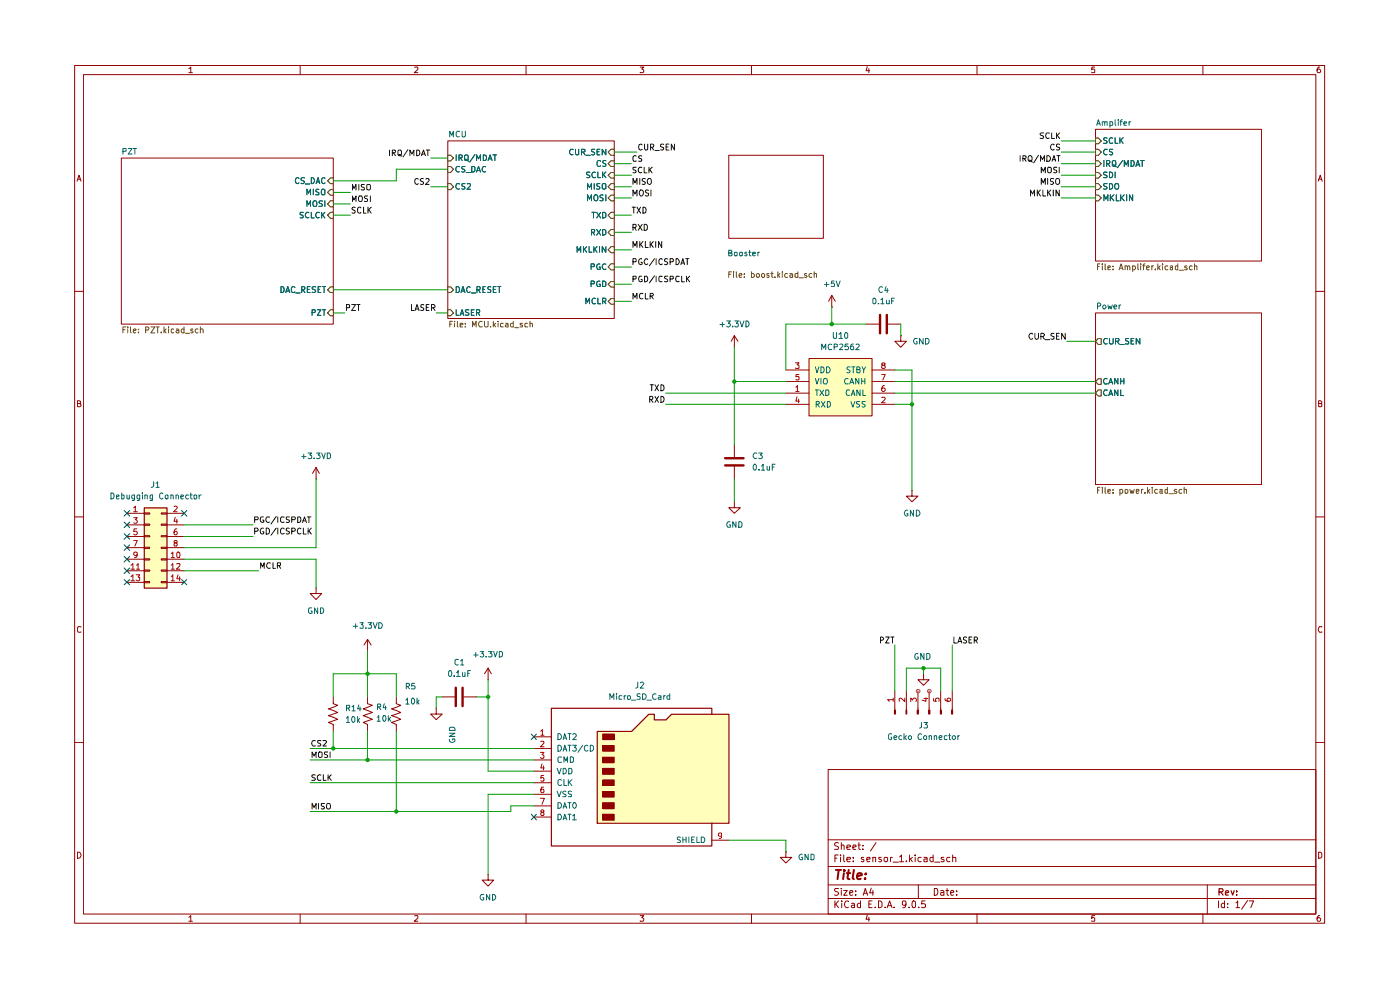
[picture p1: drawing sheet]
<svg xmlns="http://www.w3.org/2000/svg" width="297mm" height="210mm" viewBox="0 0 297 210" stroke-linecap="round" stroke-linejoin="round" font-family="sans-serif">
<g fill="none" stroke="#910000" stroke-width=".21">
<path d="M15.8 13.9h265.2v181.9h-265.2zM17.7 15.8h261.4v178.1h-261.4zM40 14.6l.5-.4v1.2M40 15.4h.8M63.7 13.9v1.9M88 14.3l.6-.1v.5l-.7 .7h.7M111.6 13.9v1.9M135.8 14.2h.8l-.5 .4 .5 .3-.1 .4h-.7M159.4 13.9v1.9M184 14.1l-.3 .9h.8M184.3 14.6v.8M207.3 13.9v1.9"/>
<path d="M232.2 14.2h-.5l-.1 .6 .1-.2h.4l.1 .2v.5h-.6M255.2 13.9v1.9M280 14.2a.55 .55 0 0 0-.6 .5l.2 .7h.4l.2-.2v-.3l-.3-.3h-.2l-.3 .3M16.3 38.4l.5-1.2 .4 1.2M16.5 38h.6M279.7 38.4l.4-1.2 .4 1.2M279.7 38h.6M15.8 61.8h1.9M279.1 61.8h1.9M16.4 85.6h.6v-.5l-.6-.1v1.3h.5l.3-.4-.3-.3M279.7 85.6h.5l.2-.3-.2-.3h-.5v1.3h.5l.2-.1v-.4l-.2-.2M15.8 109.6h1.9"/>
<path d="M279.1 109.6h1.9M17.2 133l-.6-.1-.2 .3v.7l.2 .2 .6-.1M280.4 133l-.5-.1-.2 .5 .2 .7 .5-.1M15.8 157.5h1.9M279.1 157.5h1.9M175.7 163.2h103.4v30.7h-103.4zM175.7 178.1h103.4M177.9 178.8l-.6-.1-.3 .4 .1 .2a.56 .56 0 0 1 .6 .3 .56 .56 0 0 1 0 .6h-.7M178.5 179.4l.1-.2 .5 .2v.8M178.5 178.7v1.5M179.7 179.7l.7-.1-.1-.3-.4-.1-.2 .2v.8h.6M180.9 179.7l.7-.1-.2-.4h-.3l-.2 .2v.6l.1 .2h.5"/>
<path d="M182 179.2h.5M182.2 178.7v1.3l.1 .2h.2M183.1 179.3v.1M185.8 178.7l-1.1 1.8M16.4 180.8a.65 .65 0 0 1 .8 .6 .65 .65 0 0 1-.8 .6zM40 194.6l.5-.4v1.2M40 195.4h.8M63.7 193.9v1.9M88 194.3l.6-.1v.5l-.7 .7h.7M111.6 193.9v1.9M135.8 194.2h.8l-.5 .5 .5 .2-.1 .4h-.7M159.4 193.9v1.9"/>
<path d="M175.7 190.6h103.4M175.7 187.7h103.4M175.7 183.8h103.4M177.1 191.1v1.4M177.1 182h.4M177.3 191.8l.6 .7M177.8 181.4h-.7v1.4M177.9 188.5l-.8 .1v.4l.6 .2 .2 .4-.4 .3-.5-.1M177.9 191.1l-.8 .8M178.3 181.4v.1M178.3 181.9v.9M178.5 188.5v.1"/>
<path d="M178.5 188.9v1M178.6 191.1v.2M178.6 191.6v.9M179 188.9h.7l-.7 1h.7M179 181.4v1.1l.2 .3M179.7 182.3l.7-.1-.1-.3h-.6v.1v.7h.6M180 191.3v-.1a.7 .7 0 0 0-.9 .5 .7 .7 0 0 0 .6 .8l.3-.1M180.3 189.4l.6-.2-.1-.3-.5 .1v.7l.1 .2 .5-.1M180.7 191.7l.4-.1 .2 .2v.7M181 182.6v.2M181 181.9v.1M181.3 191.9l-.7 .3 .2 .3 .5-.1"/>
<path d="M181.5 189.7v.2M181.5 189v.1M182.5 191.7a.45 .45 0 0 0-.6 .2l.1 .5h.5M182.5 191.1v1.4M183.1 180.1v.1M183.1 189.9l.5-1.4 .5 1.4M183.2 181.9h-.4l-.1 .1 .2 .3 .3 .1v.3h-.5M183.2 189.5h.8M183.9 182.3l.7-.1-.1-.3h-.5l-.1 .1 .1 .7h.5M184 194.1l-.3 .9h.8M184.3 194.6v.8M184.3 191.8h.5"/>
<path d="M184.8 188.4l-.3 1h.8M185 191.1h-.7v1.4h.7M185.2 182l.6-.1v.9M185.2 181.9v.9M185.2 188.9v1M185.7 192.4v.1M186.4 191.1h.3l.4 .3v.8l-.4 .3h-.3zM186.9 181.9h-.5v.3l.6 .3-.2 .3-.4-.1M187.6 182l.6-.1v.8a.45 .45 0 0 1-.7-.2zM187.8 192.4v.1M188.2 192.5l.5-1.4 .5 1.4M188.4 192.1h.7"/>
<path d="M188.9 181.9v.9M189.3 181.9h-.2l-.2 .2M189.5 182.9h1.1M189.7 192.4v.1M190.8 181.8l.5-.4v1.4M190.8 182.8h.9M192.2 191.8l-.3 .2-.5-.1v-.6l.3-.2 .4 .1a1.05 1.05 0 0 1-.3 1.3h-.3M192.3 182.6v.2M192.9 192.4v.1M193 181.4v1.4M193.1 182.2l.5 .6M193.6 191.3l.3-.2 .3 .2-.1 1.1h-.5z"/>
<path d="M193.6 181.9l-.6 .5M194.1 181.4v.1M194.1 181.9v.9M194.8 187.7v2.9M194.9 192.4v.1M195.4 181.9h-.5l-.2 .2v.4l.3 .3 .4-.1M196 181.9h.6l.1 .9M196.3 191.1h-.7l-.1 .7h.8v.6h-.8M196.7 182.2l-.7 .1v.4h.7M198 181.9h-.6l-.1 .2v.4l.2 .3 .5-.1M198 181.4v1.4M198.2 188.5h.5a.83 .83 0 0 1 .2 .9 .83 .83 0 0 1-.7 .5z"/>
<path d="M198.3 182.9h1.1M199.6 189h.6v.9M200.2 189.2l-.6 .2v.4h.6M200.2 181.9h-.5l-.1 .1 .6 .4v.3h-.6M200.7 188.9h.6M200.9 188.5v1.2l.4 .2M201.5 181.9h-.5l-.2 .2v.4l.3 .3 .4-.1M201.7 189.4l.7-.2-.1-.2-.5-.1-.1 .2 .1 .7h.5M202.1 182l.6-.1 .1 .9M202.1 181.4v1.4M202.9 189.7v.2M202.9 189v.1"/>
<path d="M207.3 193.9v1.9M232.2 194.2h-.5l-.1 .6 .1-.1h.4l.1 .1v.5h-.6M255.2 193.9v1.9M256.1 187.7v6.2M258.5 191.1v1.4M259.8 191.7l-.5-.1-.2 .3 .1 .5h.6M259.8 191.1v1.4M260.4 192.4v.1M260.4 191.7v.1M262.2 191.5l.4-.4v1.4M262.2 192.5h.8M264.7 191l-1.3 1.9"/>
<path d="M265 191.1h.9l-.6 1.4M279.7 180.8h.4l.3 .3v.6l-.3 .3h-.4zM280 194.2a.55 .55 0 0 0-.6 .5l.2 .7h.4l.2-.2v-.3l-.3-.2h-.2l-.3 .2"/>
</g>
<path d="M258.6 189.2h.7l.2-.3-.1-.3-.8-.1v1.4M259 189.2l.5 .7M260 189.4l.6-.1-.1-.4-.4 .1-.1 .7 .1 .2h.5M261.2 188.9l.3 1 .3-1M262.3 189.8v.1M262.3 189v.2" fill="none" stroke="#910000" stroke-width=".25"/>
<path d="M177.3 184.5h1.1M177.9 184.5l-.2 2M179 185.2l-.1 1.3M179.1 184.5v.3M179.6 185.2h.8M180 184.5l-.2 1.7 .4 .3M181.1 184.5l-.2 1.7 .2 .3M181.8 185.9l1-.3v-.3a.6 .6 0 0 0-.9 .2v.9h.7M183.5 186.3v.2M183.7 185.3l.1 .1-.2 .1 .1-.2-.1 .2" fill="none" stroke="#910000" stroke-width=".42"/>
<path d="M233 71.8h.6v1.3h-.6l-.6-.7z" fill="#fff"/>
<path d="M233 71.8h.6v1.3h-.6l-.6-.7z" fill="none" stroke="#765500" stroke-width=".21"/>
<path d="M234.9 71.9l-.5-.1a.67 .67 0 0 0-.3 .7 .67 .67 0 0 0 .5 .5l.3-.1M235.4 71.8v.9l.2 .3 .5-.1v-.2v-.9M236.6 72.4l.7-.1 .1-.3-.2-.2h-.6v1.2M237 72.4l.4 .6M237.6 73.1h.9M239.4 71.8h-.6v.2v.3l.6 .2v.4h-.6M239.9 72.3h.5M240.5 71.8h-.6v1.2h.6M241.8 71.8v1.2l-.8-1.2v1.2" fill="none" stroke="#006665" stroke-width=".21"/>
<path d="M233 82.7h.6v1.3h-.6l-.6-.6z" fill="#fff"/>
<path d="M233 82.7h.6v1.3h-.6l-.6-.6z" fill="none" stroke="#765500" stroke-width=".21"/>
<path d="M234.9 82.8l-.5-.1a.61 .61 0 0 0-.3 .8 .61 .61 0 0 0 .8 .3M235.2 83.9l.4-1.2 .5 1.2M235.4 83.6h.6M237.2 82.7v1.2l-.7-1.2v1.2M237.7 82.7v1.2h.6" fill="none" stroke="#006665" stroke-width=".21"/>
<path d="M233 80.4h.6v1.1h-.6l-.6-.6z" fill="#fff"/>
<path d="M233 80.4h.6v1.1h-.6l-.6-.6z" fill="none" stroke="#765500" stroke-width=".21"/>
<path d="M234.9 80.4a.61 .61 0 0 0-.8 .3 .61 .61 0 0 0 .3 .8l.5-.1M235.2 81.5l.4-1.2 .5 1.2M235.4 81.1h.6M237.2 80.3v1.2l-.7-1.2v1.2M237.7 80.3v1.2M237.7 80.9h.7M238.4 80.3v1.2" fill="none" stroke="#006665" stroke-width=".21"/>
<g fill="#fff">
<path d="M232.4 66.4h35.2v36.4h-35.2z"/>
<path d="M232.4 29.3h.6l.6 .6-.6 .6h-.6z"/>
</g>
<path d="M232.4 29.3h.6l.6 .6-.6 .6h-.6z" fill="none" stroke="#765500" stroke-width=".21"/>
<path d="M234.9 29.3h-.7l-.1 .3 .3 .2h.2l.3 .4-.2 .2h-.6M236.1 29.3l-.3-.1a.67 .67 0 0 0-.5 .5 .67 .67 0 0 0 .2 .7l.6-.1M236.6 29.2v1.2h.6M237.6 29.2v1.2M237.7 29.7l.6 .7M238.3 29.2l-.7 .7" fill="none" stroke="#006665" stroke-width=".21"/>
<path d="M232.4 31.7h.6l.6 .6-.6 .6h-.6z" fill="#fff"/>
<path d="M232.4 31.7h.6l.6 .6-.6 .6h-.6z" fill="none" stroke="#765500" stroke-width=".21"/>
<path d="M234.9 31.8l-.5-.1a.61 .61 0 0 0-.3 .7 .61 .61 0 0 0 .8 .4M236.1 31.7l-.7 .1v.3l.7 .4-.3 .4-.4-.1" fill="none" stroke="#006665" stroke-width=".21"/>
<path d="M232.4 34.1h.6l.6 .6-.6 .6h-.6z" fill="#fff"/>
<path d="M232.4 34.1h.6l.6 .6-.6 .6h-.6z" fill="none" stroke="#765500" stroke-width=".21"/>
<path d="M234.2 34v1.3M234.8 34.7l.6-.1v-.5l-.6-.1v1.3M235 34.7l.5 .6M236 34.2l.5-.2a.86 .86 0 0 1 0 1.3l-.5-.2zM236.1 35l.7 .4M238.2 34l-1.1 1.6M238.5 35.3v-1.3l.4 1 .5-1v1.3M239.9 34a.64 .64 0 0 1 .7 .7 .64 .64 0 0 1-.7 .6zM241 35.3l.4-1.3 .4 1.3M241 35h.6M242 34h.7M242.3 34v1.3" fill="none" stroke="#006665" stroke-width=".21"/>
<path d="M232.4 36.6h.6l.6 .6-.6 .6h-.6z" fill="#fff"/>
<path d="M232.4 36.6h.6l.6 .6-.6 .6h-.6z" fill="none" stroke="#765500" stroke-width=".21"/>
<path d="M234.9 36.6h-.7v.4l.5 .2 .2 .3-.2 .2h-.6M235.4 36.5a.66 .66 0 0 1 .6 .4 .66 .66 0 0 1-.2 .8h-.4zM236.6 36.5v1.2" fill="none" stroke="#006665" stroke-width=".21"/>
<path d="M232.4 38.9h.6l.6 .7-.6 .6h-.6z" fill="#fff"/>
<path d="M232.4 38.9h.6l.6 .7-.6 .6h-.6z" fill="none" stroke="#765500" stroke-width=".21"/>
<path d="M234.9 38.9h-.6l-.2 .3 .3 .3h.2l.3 .3-.1 .2h-.7M235.4 38.9h.4a.66 .66 0 0 1 .2 .8 .66 .66 0 0 1-.6 .4zM236.6 38.9h.6v.2a.65 .65 0 0 1-.4 1l-.3-.4z" fill="none" stroke="#006665" stroke-width=".21"/>
<path d="M232.4 41.4h.6l.6 .6-.6 .6h-.6z" fill="#fff"/>
<path d="M232.4 41.4h.6l.6 .6-.6 .6h-.6z" fill="none" stroke="#765500" stroke-width=".21"/>
<path d="M234.2 42.6v-1.3l.4 1 .4-1v1.3M235.5 41.3v1.3M235.7 41.9l.6 .7M236.3 41.3l-.8 .8M236.8 41.3v1.3h.6M237.7 41.3v1.3M237.9 41.9l.6 .7M238.5 41.3l-.8 .8M239 41.3v1.3M240.3 41.3v1.3l-.7-1.3v1.3" fill="none" stroke="#006665" stroke-width=".21"/>
<g fill="#fff">
<path d="M232.4 27.4h35.2v28h-35.2z"/>
<path d="M69.5 38.4l.6-.6h.6v1.1h-.6z"/>
</g>
<path d="M69.5 38.4l.6-.6h.6v1.1h-.6z" fill="none" stroke="#765500" stroke-width=".21"/>
<path d="M63.4 37.8l-.2-.1a.65 .65 0 0 0-.5 .6 .65 .65 0 0 0 .5 .6l.2-.1M64.6 37.8l-.5-.1-.3 .2v.2l.7 .3 .1 .3-.3 .2h-.5M64.8 39h.9M66 37.7a.64 .64 0 0 1 .7 .6 .64 .64 0 0 1-.7 .6zM67.1 38.9l.4-1.2 .3 1.2M67.1 38.6h.6M68.9 37.8l-.3-.1-.4 .3 .1 .8 .3 .1 .3-.1" fill="none" stroke="#006665" stroke-width=".21"/>
<path d="M70.1 40.2h.6v1.2h-.6l-.6-.6z" fill="#fff"/>
<path d="M70.1 40.2h.6v1.2h-.6l-.6-.6z" fill="none" stroke="#765500" stroke-width=".21"/>
<path d="M65.1 41.3v-1.2l.3 .9 .5-.9v1.2M66.5 40.1v1.2M67.7 40.2l-.5-.1-.2 .3 .1 .2 .6 .3v.3l-.7 .1M68.4 40.1l.5 .2v.8l-.1 .2h-.5a.86 .86 0 0 1 .1-1.2z" fill="none" stroke="#006665" stroke-width=".21"/>
<path d="M70.1 42.6h.6v1.3h-.6l-.6-.6z" fill="#fff"/>
<path d="M70.1 42.6h.6v1.3h-.6l-.6-.6z" fill="none" stroke="#765500" stroke-width=".21"/>
<path d="M65.1 43.8v-1.2l.3 .8 .5-.8v1.2M66.5 42.8l.5-.2a.86 .86 0 0 1 .1 1.2h-.5l-.2-.4zM68.4 42.7h-.7v.2l.2 .3h.3l.2 .3-.2 .3h-.5M68.9 42.6v1.2" fill="none" stroke="#006665" stroke-width=".21"/>
<path d="M69.5 45.6l.6-.6h.6v1.3h-.6z" fill="#fff"/>
<path d="M69.5 45.6l.6-.6h.6v1.3h-.6z" fill="none" stroke="#765500" stroke-width=".21"/>
<path d="M64.3 45h-.5l-.1 .5a.57 .57 0 0 1 .6 .6h-.6M65.5 45.1l-.5-.1a.61 .61 0 0 0-.2 .8 .61 .61 0 0 0 .7 .3M66 45v1.2h.6M67.7 45.1l-.5-.1a.61 .61 0 0 0-.2 .8 .61 .61 0 0 0 .7 .3M68.2 45v1.2M68.4 45.6l.5 .6M68.9 45l-.7 .7" fill="none" stroke="#006665" stroke-width=".21"/>
<path d="M70.1 65.7h.6v1.3h-.6l-.6-.6z" fill="#fff"/>
<path d="M70.1 65.7h.6v1.3h-.6l-.6-.6z" fill="none" stroke="#765500" stroke-width=".21"/>
<path d="M66.2 66.3h.6v-.6h-.6v1.2M67.3 65.7h.8l-.8 1.2h.8M68.4 65.7h.7M68.8 65.7v1.2" fill="none" stroke="#006665" stroke-width=".21"/>
<path d="M70.1 60.9h.6v1.2h-.6l-.6-.6z" fill="#fff"/>
<path d="M70.1 60.9h.6v1.2h-.6l-.6-.6z" fill="none" stroke="#765500" stroke-width=".21"/>
<g fill="none" stroke="#006665" stroke-width=".21">
<path d="M59.6 60.8a.64 .64 0 0 1 .7 .6 .64 .64 0 0 1-.7 .7zM60.6 62.1l.4-1.3 .5 1.3M60.7 61.7h.6M62.6 61l-.5-.2-.3 .3 .1 .8 .2 .2 .5-.2M62.7 62.1h1M64 61.5l.6-.1v-.5l-.6-.1v1.3M64.3 61.5l.4 .6M65.2 61.4h.4M65.8 60.8h-.6v1.3h.6M67 60.9l-.5-.1-.3 .2 .1 .3 .5 .2 .2 .2-.3 .4-.5-.1M67.5 61.4h.3M68.1 60.8h-.6v1.3h.6"/>
<path d="M68.4 60.8h.7M68.8 60.8v1.3"/>
</g>
<g fill="#fff">
<path d="M25.7 33.5h45v35.3h-45z"/>
<path d="M154.6 32.9h20.1v17.6h-20.1z"/>
<path d="M129 34.7l.6-.6h.7v1.2h-.7z"/>
</g>
<path d="M129.6 34.1h.7v1.2h-.7l-.6-.6z" fill="none" stroke="#765500" stroke-width=".21"/>
<path d="M127.4 34.2l-.4-.2-.3 .4v.6l.1 .2 .4 .1 .2-.2M128.5 34.1l-.4-.1-.3 .3 .1 .2 .6 .3v.3l-.2 .2-.5-.1" fill="none" stroke="#006665" stroke-width=".21"/>
<path d="M129.6 38.9h.7v1.3h-.7l-.6-.6z" fill="#fff"/>
<path d="M129.6 38.9h.7v1.3h-.7l-.6-.6z" fill="none" stroke="#765500" stroke-width=".21"/>
<path d="M126.1 38.9v1.2M127.3 38.9h-.6a.47 .47 0 0 0 0 .5 .47 .47 0 0 0 .5 .2v.4h-.6M127.8 39.1l.1-.2h.5l.1 .2v.9l-.2 .1-.5-.1zM124.6 40.1v-1.2l.5 .9 .4-.9v1.2" fill="none" stroke="#006665" stroke-width=".21"/>
<path d="M129.6 41.4h.7v1.2h-.7l-.6-.6z" fill="#fff"/>
<path d="M129 42l.6-.6h.7v1.2h-.7z" fill="none" stroke="#765500" stroke-width=".21"/>
<path d="M124.6 42.6v-1.3l.5 1 .4-1v1.3M126.2 41.4l.3-.1a.73 .73 0 0 1 0 1.3l-.3-.1a.87 .87 0 0 1 0-1.1zM127.9 41.4l-.4-.1-.2 .3 .1 .3 .5 .2v.3l-.1 .2-.5-.1M128.5 41.3v1.3" fill="none" stroke="#006665" stroke-width=".21"/>
<path d="M129 45.6l.6-.6h.7v1.3h-.7z" fill="#fff"/>
<path d="M129.6 45h.7v1.3h-.7l-.6-.7z" fill="none" stroke="#765500" stroke-width=".21"/>
<path d="M125.6 45h.7M125.9 45v1.2M126.6 45l.8 1.2M127.4 45l-.8 1.2M127.8 45h.5l.2 .3v.7l-.4 .2h-.3z" fill="none" stroke="#006665" stroke-width=".21"/>
<path d="M129 49.3l.6-.6h.7v1.3h-.7z" fill="#fff"/>
<path d="M129 49.3l.6-.6h.7v1.3h-.7z" fill="none" stroke="#765500" stroke-width=".21"/>
<path d="M125.5 49.3h.6v-.6h-.6v1.2M125.7 49.3l.5 .6M126.6 48.7l.8 1.2M127.4 48.7l-.8 1.2M127.8 48.7h.5l.2 .2v.7l-.4 .3h-.3z" fill="none" stroke="#006665" stroke-width=".21"/>
<path d="M129.6 52.3h.7v1.3h-.7l-.6-.6z" fill="#fff"/>
<path d="M129.6 52.3h.7v1.3h-.7l-.6-.6z" fill="none" stroke="#765500" stroke-width=".21"/>
<path d="M122.4 53.5v-1.2l.4 .9 .4-.9v1.2M123.8 52.3v1.2M124 52.8l.5 .7M124.5 52.3l-.7 .7M125 52.3v1.2h.6M126 52.3v1.2M126.2 52.8l.5 .7M126.7 52.3l-.7 .7M127.2 52.3v1.2M128.5 52.3v1.2l-.7-1.2v1.2" fill="none" stroke="#006665" stroke-width=".21"/>
<path d="M129.6 56h.7v1.2h-.7l-.6-.6z" fill="#fff"/>
<path d="M129.6 56h.7v1.2h-.7l-.6-.6z" fill="none" stroke="#765500" stroke-width=".21"/>
<path d="M125.4 56.6h.6l.1-.5-.7-.1v1.2M127.3 56.1l-.1-.1a.66 .66 0 0 0-.6 .4 .66 .66 0 0 0 .2 .8l.5-.1v-.5h-.2M128.5 56.1a.61 .61 0 0 0-.7 .3 .61 .61 0 0 0 .2 .8l.5-.1" fill="none" stroke="#006665" stroke-width=".21"/>
<path d="M129 60.3l.6-.6h.7v1.2h-.7z" fill="#fff"/>
<path d="M129 60.3l.6-.6h.7v1.2h-.7z" fill="none" stroke="#765500" stroke-width=".21"/>
<path d="M127.3 59.7l-.1-.1a.66 .66 0 0 0-.6 .5 .66 .66 0 0 0 .2 .7l.5-.1v-.4h-.2M127.8 59.6l.7 .3v.6l-.2 .3h-.5zM125.4 60.2h.6l.1-.5-.7-.1v1.2" fill="none" stroke="#006665" stroke-width=".21"/>
<path d="M129.6 63.3h.7v1.2h-.7l-.6-.6z" fill="#fff"/>
<path d="M129.6 63.3h.7v1.2h-.7l-.6-.6z" fill="none" stroke="#765500" stroke-width=".21"/>
<path d="M124.3 64.4v-1.2l.3 .9 .5-.9v1.2M126.3 63.3a.61 .61 0 0 0-.7 .3 .61 .61 0 0 0 .2 .8l.5-.1M126.8 63.2v1.2h.6M127.8 63.9l.6-.1 .1-.5-.7-.1v1.2M128.1 63.9l.4 .5" fill="none" stroke="#006665" stroke-width=".21"/>
<path d="M129 37.2l.6-.6h.7v1.2h-.7z" fill="#fff"/>
<path d="M129.6 36.6h.7v1.2h-.7l-.6-.6z" fill="none" stroke="#765500" stroke-width=".21"/>
<path d="M125.1 36.6h-.6v.4l.6 .3-.1 .4h-.5M126.3 36.6a.61 .61 0 0 0-.7 .3 .61 .61 0 0 0 .2 .8l.5-.1M126.8 36.5v1.2h.6M127.8 36.5v1.2M128 37l.5 .7M128.5 36.5l-.7 .7" fill="none" stroke="#006665" stroke-width=".21"/>
<path d="M129 32.3l.6-.6h.7v1.2h-.7z" fill="#fff"/>
<path d="M129.6 31.7h.7v1.2h-.7l-.6-.6z" fill="none" stroke="#765500" stroke-width=".21"/>
<path d="M121.6 31.8l-.5-.1a.61 .61 0 0 0-.3 .8 .61 .61 0 0 0 .8 .3M122.1 31.7v.9l.2 .3 .5-.1v-1.1M123.4 32.3l.6-.1 .1-.4-.1-.1h-.6v1.2M123.7 32.3l.4 .6M124.3 32.9h.9M126.2 31.7h-.6v.5l.5 .1 .1 .3-.3 .3-.4-.1M126.7 32.2h.4M127.3 31.7h-.6v1.2h.6M128.5 31.7v1.2l-.7-1.2v1.2" fill="none" stroke="#006665" stroke-width=".21"/>
<path d="M95 32.9h.6l.6 .6-.6 .6h-.6z" fill="#fff"/>
<path d="M95 32.9h.6l.6 .6-.6 .6h-.6z" fill="none" stroke="#765500" stroke-width=".21"/>
<path d="M96.8 32.9v1.1M97.4 33.4h.6v-.5h-.6v1.1M97.6 33.4l.4 .6M98.6 33l.2-.1 .5 .1v.9l-.2 .1h-.4l-.1-.1zM98.7 33.8l.7 .4M100.8 32.8l-1.1 1.6M101.1 34v-1.1l.4 .8 .4-.8v1.1M102.5 32.9a.66 .66 0 0 1 .7 .4 .66 .66 0 0 1-.2 .7h-.5zM103.5 34l.5-1.1 .4 1.1M103.7 33.7h.5M104.6 32.9h.7M105 32.9v1.1" fill="none" stroke="#006665" stroke-width=".21"/>
<path d="M95 35.3h.6l.6 .6-.6 .7h-.6z" fill="#fff"/>
<path d="M95 35.3h.6l.6 .6-.6 .7h-.6z" fill="none" stroke="#765500" stroke-width=".21"/>
<path d="M97.5 35.4l-.6-.1a.61 .61 0 0 0-.2 .8 .61 .61 0 0 0 .8 .3M98.6 35.3h-.6a.47 .47 0 0 0 .1 .5 .47 .47 0 0 0 .5 .2v.4h-.6M98.9 36.6h.9M100.1 35.3h.5l.2 .3v.6l-.4 .3h-.3zM101.1 36.5l.4-1.2 .4 1.2M101.3 36.2h.6M103 35.4l-.5-.1a.61 .61 0 0 0-.2 .8 .61 .61 0 0 0 .7 .3" fill="none" stroke="#006665" stroke-width=".21"/>
<path d="M95 38.9h.6l.6 .7-.6 .6h-.6z" fill="#fff"/>
<path d="M95 38.9h.6l.6 .7-.6 .6h-.6z" fill="none" stroke="#765500" stroke-width=".21"/>
<path d="M97.5 39l-.6-.1a.61 .61 0 0 0-.2 .8 .61 .61 0 0 0 .8 .3M98.6 38.9h-.6a.47 .47 0 0 0 .1 .5 .47 .47 0 0 0 .5 .2v.4h-.6M99.1 39l.6-.1 .1 .4-.7 .8h.7" fill="none" stroke="#006665" stroke-width=".21"/>
<path d="M95 65.7h.6l.6 .7-.6 .6h-.6z" fill="#fff"/>
<path d="M95 65.7h.6l.6 .7-.6 .6h-.6z" fill="none" stroke="#765500" stroke-width=".21"/>
<path d="M96.8 65.7v1.2h.6M97.6 66.9l.4-1.2 .4 1.2M97.7 66.5h.6M99.5 65.7h-.6l-.2 .2 .3 .4h.2l.3 .2-.1 .3h-.7M100 66.3h.4M100.6 65.7h-.6v1.2h.6M101.1 66.3h.6v-.6h-.6v1.2M101.3 66.3l.5 .6" fill="none" stroke="#006665" stroke-width=".21"/>
<path d="M95 60.9h.6l.6 .6-.6 .6h-.6z" fill="#fff"/>
<path d="M95 60.9h.6l.6 .6-.6 .6h-.6z" fill="none" stroke="#765500" stroke-width=".21"/>
<g fill="none" stroke="#006665" stroke-width=".21">
<path d="M96.8 60.8h.3l.4 .3v.6l-.4 .4h-.3zM97.8 62.1l.4-1.3 .4 1.3M98 61.7h.6M99.7 61l-.2-.2a.65 .65 0 0 0-.5 .6 .65 .65 0 0 0 .5 .7l.2-.2M100 62.1h.9M101.2 61.5h.5l.2-.2v-.3l-.2-.2h-.5v1.3M101.5 61.5l.4 .6M102.4 61.4h.4M103 60.8h-.6v1.3h.6M104.1 60.9h-.6v.4l.6 .2v.3l-.2 .3-.4-.1M104.7 61.4h.4M105.2 60.8h-.5v1.3h.5"/>
<path d="M105.6 60.8h.7M105.9 60.8v1.3"/>
</g>
<path d="M95 29.9h35.3v37.7h-35.3z" fill="#fff"/>
<g fill="#ffb">
<path d="M126.7 155.1h7.2l3.7-3.6h1.2v1.2h2.4l1.2-1.2h12.2v23.1h-27.9z"/>
<path d="M171.6 76h13.4v12.2h-13.4z"/>
<path d="M30.6 107.7h4.8v17h-4.8z"/>
</g>
<path d="M233 71.8h.6v1.3h-.6l-.6-.7z" fill="#fff"/>
<path d="M233 71.8h.6v1.3h-.6l-.6-.7z" fill="none" stroke="#765500" stroke-width=".21"/>
<path d="M234.9 71.9l-.5-.1a.67 .67 0 0 0-.3 .7 .67 .67 0 0 0 .5 .5l.3-.1M235.4 71.8v.9l.2 .3 .5-.1v-.2v-.9M236.6 72.4l.7-.1 .1-.3-.2-.2h-.6v1.2M237 72.4l.4 .6M237.6 73.1h.9M239.4 71.8h-.6v.2v.3l.6 .2v.4h-.6M239.9 72.3h.5M240.5 71.8h-.6v1.2h.6M241.8 71.8v1.2l-.8-1.2v1.2" fill="none" stroke="#006665" stroke-width=".21"/>
<path d="M233 82.7h.6v1.3h-.6l-.6-.6z" fill="#fff"/>
<path d="M233 82.7h.6v1.3h-.6l-.6-.6z" fill="none" stroke="#765500" stroke-width=".21"/>
<path d="M234.9 82.8l-.5-.1a.61 .61 0 0 0-.3 .8 .61 .61 0 0 0 .8 .3M235.2 83.9l.4-1.2 .5 1.2M235.4 83.6h.6M237.2 82.7v1.2l-.7-1.2v1.2M237.7 82.7v1.2h.6" fill="none" stroke="#006665" stroke-width=".21"/>
<path d="M233 80.4h.6v1.1h-.6l-.6-.6z" fill="#fff"/>
<path d="M233 80.4h.6v1.1h-.6l-.6-.6z" fill="none" stroke="#765500" stroke-width=".21"/>
<path d="M234.9 80.4a.61 .61 0 0 0-.8 .3 .61 .61 0 0 0 .3 .8l.5-.1M235.2 81.5l.4-1.2 .5 1.2M235.4 81.1h.6M237.2 80.3v1.2l-.7-1.2v1.2M237.7 80.3v1.2M237.7 80.9h.7M238.4 80.3v1.2" fill="none" stroke="#006665" stroke-width=".21"/>
<path d="M232.4 66.4h35.2v36.4h-35.2z" fill="none" stroke="#910000" stroke-width=".21"/>
<path d="M232.4 29.3h.6l.6 .6-.6 .6h-.6z" fill="#fff"/>
<path d="M232.4 29.3h.6l.6 .6-.6 .6h-.6z" fill="none" stroke="#765500" stroke-width=".21"/>
<path d="M234.9 29.3h-.7l-.1 .3 .3 .2h.2l.3 .4-.2 .2h-.6M236.1 29.3l-.3-.1a.67 .67 0 0 0-.5 .5 .67 .67 0 0 0 .2 .7l.6-.1M236.6 29.2v1.2h.6M237.6 29.2v1.2M237.7 29.7l.6 .7M238.3 29.2l-.7 .7" fill="none" stroke="#006665" stroke-width=".21"/>
<path d="M232.4 31.7h.6l.6 .6-.6 .6h-.6z" fill="#fff"/>
<path d="M232.4 31.7h.6l.6 .6-.6 .6h-.6z" fill="none" stroke="#765500" stroke-width=".21"/>
<path d="M234.9 31.8l-.5-.1a.61 .61 0 0 0-.3 .7 .61 .61 0 0 0 .8 .4M236.1 31.7l-.7 .1v.3l.7 .4-.3 .4-.4-.1" fill="none" stroke="#006665" stroke-width=".21"/>
<path d="M232.4 34.1h.6l.6 .6-.6 .6h-.6z" fill="#fff"/>
<path d="M232.4 34.1h.6l.6 .6-.6 .6h-.6z" fill="none" stroke="#765500" stroke-width=".21"/>
<path d="M234.2 34v1.3M234.8 34.7l.6-.1v-.5l-.6-.1v1.3M235 34.7l.5 .6M236 34.2l.5-.2a.86 .86 0 0 1 0 1.3l-.5-.2zM236.1 35l.7 .4M238.2 34l-1.1 1.6M238.5 35.3v-1.3l.4 1 .5-1v1.3M239.9 34a.64 .64 0 0 1 .7 .7 .64 .64 0 0 1-.7 .6zM241 35.3l.4-1.3 .4 1.3M241 35h.6M242 34h.7M242.3 34v1.3" fill="none" stroke="#006665" stroke-width=".21"/>
<path d="M232.4 36.6h.6l.6 .6-.6 .6h-.6z" fill="#fff"/>
<path d="M232.4 36.6h.6l.6 .6-.6 .6h-.6z" fill="none" stroke="#765500" stroke-width=".21"/>
<path d="M234.9 36.6h-.7v.4l.5 .2 .2 .3-.2 .2h-.6M235.4 36.5a.66 .66 0 0 1 .6 .4 .66 .66 0 0 1-.2 .8h-.4zM236.6 36.5v1.2" fill="none" stroke="#006665" stroke-width=".21"/>
<path d="M232.4 38.9h.6l.6 .7-.6 .6h-.6z" fill="#fff"/>
<path d="M232.4 38.9h.6l.6 .7-.6 .6h-.6z" fill="none" stroke="#765500" stroke-width=".21"/>
<path d="M234.9 38.9h-.6l-.2 .3 .3 .3h.2l.3 .3-.1 .2h-.7M235.4 38.9h.4a.66 .66 0 0 1 .2 .8 .66 .66 0 0 1-.6 .4zM236.6 38.9h.6v.2a.65 .65 0 0 1-.4 1l-.3-.4z" fill="none" stroke="#006665" stroke-width=".21"/>
<path d="M232.4 41.4h.6l.6 .6-.6 .6h-.6z" fill="#fff"/>
<path d="M232.4 41.4h.6l.6 .6-.6 .6h-.6z" fill="none" stroke="#765500" stroke-width=".21"/>
<path d="M234.2 42.6v-1.3l.4 1 .4-1v1.3M235.5 41.3v1.3M235.7 41.9l.6 .7M236.3 41.3l-.8 .8M236.8 41.3v1.3h.6M237.7 41.3v1.3M237.9 41.9l.6 .7M238.5 41.3l-.8 .8M239 41.3v1.3M240.3 41.3v1.3l-.7-1.3v1.3" fill="none" stroke="#006665" stroke-width=".21"/>
<path d="M232.4 27.4h35.2v28h-35.2z" fill="none" stroke="#910000" stroke-width=".21"/>
<path d="M69.5 38.4l.6-.6h.6v1.1h-.6z" fill="#fff"/>
<path d="M69.5 38.4l.6-.6h.6v1.1h-.6z" fill="none" stroke="#765500" stroke-width=".21"/>
<path d="M63.4 37.8l-.2-.1a.65 .65 0 0 0-.5 .6 .65 .65 0 0 0 .5 .6l.2-.1M64.6 37.8l-.5-.1-.3 .2v.2l.7 .3 .1 .3-.3 .2h-.5M64.8 39h.9M66 37.7a.64 .64 0 0 1 .7 .6 .64 .64 0 0 1-.7 .6zM67.1 38.9l.4-1.2 .3 1.2M67.1 38.6h.6M68.9 37.8l-.3-.1-.4 .3 .1 .8 .3 .1 .3-.1" fill="none" stroke="#006665" stroke-width=".21"/>
<path d="M70.1 40.2h.6v1.2h-.6l-.6-.6z" fill="#fff"/>
<path d="M70.1 40.2h.6v1.2h-.6l-.6-.6z" fill="none" stroke="#765500" stroke-width=".21"/>
<path d="M65.1 41.3v-1.2l.3 .9 .5-.9v1.2M66.5 40.1v1.2M67.7 40.2l-.5-.1-.2 .3 .1 .2 .6 .3v.3l-.7 .1M68.4 40.1l.5 .2v.8l-.1 .2h-.5a.86 .86 0 0 1 .1-1.2z" fill="none" stroke="#006665" stroke-width=".21"/>
<path d="M70.1 42.6h.6v1.3h-.6l-.6-.6z" fill="#fff"/>
<path d="M70.1 42.6h.6v1.3h-.6l-.6-.6z" fill="none" stroke="#765500" stroke-width=".21"/>
<path d="M65.1 43.8v-1.2l.3 .8 .5-.8v1.2M66.5 42.8l.5-.2a.86 .86 0 0 1 .1 1.2h-.5l-.2-.4zM68.4 42.7h-.7v.2l.2 .3h.3l.2 .3-.2 .3h-.5M68.9 42.6v1.2" fill="none" stroke="#006665" stroke-width=".21"/>
<path d="M69.5 45.6l.6-.6h.6v1.3h-.6z" fill="#fff"/>
<path d="M69.5 45.6l.6-.6h.6v1.3h-.6z" fill="none" stroke="#765500" stroke-width=".21"/>
<path d="M64.3 45h-.5l-.1 .5a.57 .57 0 0 1 .6 .6h-.6M65.5 45.1l-.5-.1a.61 .61 0 0 0-.2 .8 .61 .61 0 0 0 .7 .3M66 45v1.2h.6M67.7 45.1l-.5-.1a.61 .61 0 0 0-.2 .8 .61 .61 0 0 0 .7 .3M68.2 45v1.2M68.4 45.6l.5 .6M68.9 45l-.7 .7" fill="none" stroke="#006665" stroke-width=".21"/>
<path d="M70.1 65.7h.6v1.3h-.6l-.6-.6z" fill="#fff"/>
<path d="M70.1 65.7h.6v1.3h-.6l-.6-.6z" fill="none" stroke="#765500" stroke-width=".21"/>
<path d="M66.2 66.3h.6v-.6h-.6v1.2M67.3 65.7h.8l-.8 1.2h.8M68.4 65.7h.7M68.8 65.7v1.2" fill="none" stroke="#006665" stroke-width=".21"/>
<path d="M70.1 60.9h.6v1.2h-.6l-.6-.6z" fill="#fff"/>
<path d="M70.1 60.9h.6v1.2h-.6l-.6-.6z" fill="none" stroke="#765500" stroke-width=".21"/>
<g fill="none" stroke="#006665" stroke-width=".21">
<path d="M59.6 60.8a.64 .64 0 0 1 .7 .6 .64 .64 0 0 1-.7 .7zM60.6 62.1l.4-1.3 .5 1.3M60.7 61.7h.6M62.6 61l-.5-.2-.3 .3 .1 .8 .2 .2 .5-.2M62.7 62.1h1M64 61.5l.6-.1v-.5l-.6-.1v1.3M64.3 61.5l.4 .6M65.2 61.4h.4M65.8 60.8h-.6v1.3h.6M67 60.9l-.5-.1-.3 .2 .1 .3 .5 .2 .2 .2-.3 .4-.5-.1M67.5 61.4h.3M68.1 60.8h-.6v1.3h.6"/>
<path d="M68.4 60.8h.7M68.8 60.8v1.3"/>
</g>
<path d="M25.7 33.5h45v35.3h-45zM154.6 32.9h20.1v17.6h-20.1z" fill="none" stroke="#910000" stroke-width=".21"/>
<path d="M129 34.7l.6-.6h.7v1.2h-.7z" fill="#fff"/>
<path d="M129.6 34.1h.7v1.2h-.7l-.6-.6z" fill="none" stroke="#765500" stroke-width=".21"/>
<path d="M127.4 34.2l-.4-.2-.3 .4v.6l.1 .2 .4 .1 .2-.2M128.5 34.1l-.4-.1-.3 .3 .1 .2 .6 .3v.3l-.2 .2-.5-.1" fill="none" stroke="#006665" stroke-width=".21"/>
<path d="M129.6 38.9h.7v1.3h-.7l-.6-.6z" fill="#fff"/>
<path d="M129.6 38.9h.7v1.3h-.7l-.6-.6z" fill="none" stroke="#765500" stroke-width=".21"/>
<path d="M126.1 38.9v1.2M127.3 38.9h-.6a.47 .47 0 0 0 0 .5 .47 .47 0 0 0 .5 .2v.4h-.6M127.8 39.1l.1-.2h.5l.1 .2v.9l-.2 .1-.5-.1zM124.6 40.1v-1.2l.5 .9 .4-.9v1.2" fill="none" stroke="#006665" stroke-width=".21"/>
<path d="M129.6 41.4h.7v1.2h-.7l-.6-.6z" fill="#fff"/>
<path d="M129 42l.6-.6h.7v1.2h-.7z" fill="none" stroke="#765500" stroke-width=".21"/>
<path d="M124.6 42.6v-1.3l.5 1 .4-1v1.3M126.2 41.4l.3-.1a.73 .73 0 0 1 0 1.3l-.3-.1a.87 .87 0 0 1 0-1.1zM127.9 41.4l-.4-.1-.2 .3 .1 .3 .5 .2v.3l-.1 .2-.5-.1M128.5 41.3v1.3" fill="none" stroke="#006665" stroke-width=".21"/>
<path d="M129 45.6l.6-.6h.7v1.3h-.7z" fill="#fff"/>
<path d="M129.6 45h.7v1.3h-.7l-.6-.7z" fill="none" stroke="#765500" stroke-width=".21"/>
<path d="M125.6 45h.7M125.9 45v1.2M126.6 45l.8 1.2M127.4 45l-.8 1.2M127.8 45h.5l.2 .3v.7l-.4 .2h-.3z" fill="none" stroke="#006665" stroke-width=".21"/>
<path d="M129 49.3l.6-.6h.7v1.3h-.7z" fill="#fff"/>
<path d="M129 49.3l.6-.6h.7v1.3h-.7z" fill="none" stroke="#765500" stroke-width=".21"/>
<path d="M125.5 49.3h.6v-.6h-.6v1.2M125.7 49.3l.5 .6M126.6 48.7l.8 1.2M127.4 48.7l-.8 1.2M127.8 48.7h.5l.2 .2v.7l-.4 .3h-.3z" fill="none" stroke="#006665" stroke-width=".21"/>
<path d="M129.6 52.3h.7v1.3h-.7l-.6-.6z" fill="#fff"/>
<path d="M129.6 52.3h.7v1.3h-.7l-.6-.6z" fill="none" stroke="#765500" stroke-width=".21"/>
<path d="M122.4 53.5v-1.2l.4 .9 .4-.9v1.2M123.8 52.3v1.2M124 52.8l.5 .7M124.5 52.3l-.7 .7M125 52.3v1.2h.6M126 52.3v1.2M126.2 52.8l.5 .7M126.7 52.3l-.7 .7M127.2 52.3v1.2M128.5 52.3v1.2l-.7-1.2v1.2" fill="none" stroke="#006665" stroke-width=".21"/>
<path d="M129.6 56h.7v1.2h-.7l-.6-.6z" fill="#fff"/>
<path d="M129.6 56h.7v1.2h-.7l-.6-.6z" fill="none" stroke="#765500" stroke-width=".21"/>
<path d="M125.4 56.6h.6l.1-.5-.7-.1v1.2M127.3 56.1l-.1-.1a.66 .66 0 0 0-.6 .4 .66 .66 0 0 0 .2 .8l.5-.1v-.5h-.2M128.5 56.1a.61 .61 0 0 0-.7 .3 .61 .61 0 0 0 .2 .8l.5-.1" fill="none" stroke="#006665" stroke-width=".21"/>
<path d="M129 60.3l.6-.6h.7v1.2h-.7z" fill="#fff"/>
<path d="M129 60.3l.6-.6h.7v1.2h-.7z" fill="none" stroke="#765500" stroke-width=".21"/>
<path d="M127.3 59.7l-.1-.1a.66 .66 0 0 0-.6 .5 .66 .66 0 0 0 .2 .7l.5-.1v-.4h-.2M127.8 59.6l.7 .3v.6l-.2 .3h-.5zM125.4 60.2h.6l.1-.5-.7-.1v1.2" fill="none" stroke="#006665" stroke-width=".21"/>
<path d="M129.6 63.3h.7v1.2h-.7l-.6-.6z" fill="#fff"/>
<path d="M129.6 63.3h.7v1.2h-.7l-.6-.6z" fill="none" stroke="#765500" stroke-width=".21"/>
<path d="M124.3 64.4v-1.2l.3 .9 .5-.9v1.2M126.3 63.3a.61 .61 0 0 0-.7 .3 .61 .61 0 0 0 .2 .8l.5-.1M126.8 63.2v1.2h.6M127.8 63.9l.6-.1 .1-.5-.7-.1v1.2M128.1 63.9l.4 .5" fill="none" stroke="#006665" stroke-width=".21"/>
<path d="M129 37.2l.6-.6h.7v1.2h-.7z" fill="#fff"/>
<path d="M129.6 36.6h.7v1.2h-.7l-.6-.6z" fill="none" stroke="#765500" stroke-width=".21"/>
<path d="M125.1 36.6h-.6v.4l.6 .3-.1 .4h-.5M126.3 36.6a.61 .61 0 0 0-.7 .3 .61 .61 0 0 0 .2 .8l.5-.1M126.8 36.5v1.2h.6M127.8 36.5v1.2M128 37l.5 .7M128.5 36.5l-.7 .7" fill="none" stroke="#006665" stroke-width=".21"/>
<path d="M129 32.3l.6-.6h.7v1.2h-.7z" fill="#fff"/>
<path d="M129.6 31.7h.7v1.2h-.7l-.6-.6z" fill="none" stroke="#765500" stroke-width=".21"/>
<path d="M121.6 31.8l-.5-.1a.61 .61 0 0 0-.3 .8 .61 .61 0 0 0 .8 .3M122.1 31.7v.9l.2 .3 .5-.1v-1.1M123.4 32.3l.6-.1 .1-.4-.1-.1h-.6v1.2M123.7 32.3l.4 .6M124.3 32.9h.9M126.2 31.7h-.6v.5l.5 .1 .1 .3-.3 .3-.4-.1M126.7 32.2h.4M127.3 31.7h-.6v1.2h.6M128.5 31.7v1.2l-.7-1.2v1.2" fill="none" stroke="#006665" stroke-width=".21"/>
<path d="M95 32.9h.6l.6 .6-.6 .6h-.6z" fill="#fff"/>
<path d="M95 32.9h.6l.6 .6-.6 .6h-.6z" fill="none" stroke="#765500" stroke-width=".21"/>
<path d="M96.8 32.9v1.1M97.4 33.4h.6v-.5h-.6v1.1M97.6 33.4l.4 .6M98.6 33l.2-.1 .5 .1v.9l-.2 .1h-.4l-.1-.1zM98.7 33.8l.7 .4M100.8 32.8l-1.1 1.6M101.1 34v-1.1l.4 .8 .4-.8v1.1M102.5 32.9a.66 .66 0 0 1 .7 .4 .66 .66 0 0 1-.2 .7h-.5zM103.5 34l.5-1.1 .4 1.1M103.7 33.7h.5M104.6 32.9h.7M105 32.9v1.1" fill="none" stroke="#006665" stroke-width=".21"/>
<path d="M95 35.3h.6l.6 .6-.6 .7h-.6z" fill="#fff"/>
<path d="M95 35.3h.6l.6 .6-.6 .7h-.6z" fill="none" stroke="#765500" stroke-width=".21"/>
<path d="M97.5 35.4l-.6-.1a.61 .61 0 0 0-.2 .8 .61 .61 0 0 0 .8 .3M98.6 35.3h-.6a.47 .47 0 0 0 .1 .5 .47 .47 0 0 0 .5 .2v.4h-.6M98.9 36.6h.9M100.1 35.3h.5l.2 .3v.6l-.4 .3h-.3zM101.1 36.5l.4-1.2 .4 1.2M101.3 36.2h.6M103 35.4l-.5-.1a.61 .61 0 0 0-.2 .8 .61 .61 0 0 0 .7 .3" fill="none" stroke="#006665" stroke-width=".21"/>
<path d="M95 38.9h.6l.6 .7-.6 .6h-.6z" fill="#fff"/>
<path d="M95 38.9h.6l.6 .7-.6 .6h-.6z" fill="none" stroke="#765500" stroke-width=".21"/>
<path d="M97.5 39l-.6-.1a.61 .61 0 0 0-.2 .8 .61 .61 0 0 0 .8 .3M98.6 38.9h-.6a.47 .47 0 0 0 .1 .5 .47 .47 0 0 0 .5 .2v.4h-.6M99.1 39l.6-.1 .1 .4-.7 .8h.7" fill="none" stroke="#006665" stroke-width=".21"/>
<path d="M95 65.7h.6l.6 .7-.6 .6h-.6z" fill="#fff"/>
<path d="M95 65.7h.6l.6 .7-.6 .6h-.6z" fill="none" stroke="#765500" stroke-width=".21"/>
<path d="M96.8 65.7v1.2h.6M97.6 66.9l.4-1.2 .4 1.2M97.7 66.5h.6M99.5 65.7h-.6l-.2 .2 .3 .4h.2l.3 .2-.1 .3h-.7M100 66.3h.4M100.6 65.7h-.6v1.2h.6M101.1 66.3h.6v-.6h-.6v1.2M101.3 66.3l.5 .6" fill="none" stroke="#006665" stroke-width=".21"/>
<path d="M95 60.9h.6l.6 .6-.6 .6h-.6z" fill="#fff"/>
<path d="M95 60.9h.6l.6 .6-.6 .6h-.6z" fill="none" stroke="#765500" stroke-width=".21"/>
<g fill="none" stroke="#006665" stroke-width=".21">
<path d="M96.8 60.8h.3l.4 .3v.6l-.4 .4h-.3zM97.8 62.1l.4-1.3 .4 1.3M98 61.7h.6M99.7 61l-.2-.2a.65 .65 0 0 0-.5 .6 .65 .65 0 0 0 .5 .7l.2-.2M100 62.1h.9M101.2 61.5h.5l.2-.2v-.3l-.2-.2h-.5v1.3M101.5 61.5l.4 .6M102.4 61.4h.4M103 60.8h-.6v1.3h.6M104.1 60.9h-.6v.4l.6 .2v.3l-.2 .3-.4-.1M104.7 61.4h.4M105.2 60.8h-.5v1.3h.5"/>
<path d="M105.6 60.8h.7M105.9 60.8v1.3"/>
</g>
<g fill="none" stroke="#910000" stroke-width=".21">
<path d="M95 29.9h35.3v37.7h-35.3zM155.8 94.3v2.6M155.8 98.9v2.7M155.8 106.4v1.3h1.3l-1.3 1.2-1.2-1.2h1.2M155.8 106.4h.1M67.1 124.7v1.2h1.1l-1.1 1.3-1.3-1.3h1.3M67.1 124.7h.1M78 138.1h.1M78 135.6l.7 1.2M78 135.6l-.8 1.2M78 135.6v2.5M70.7 147.8v1.5l.9 .3-1.9 .8 1.9 .7-1.9 .7 1.9 .8-1.9 .6 1 .5v1.4"/>
<path d="M78 147.8v1.5l1 .3-2 .8 2 .7-2 .7 2 .8-2 .6 1 .5v1.4M84.1 147.8v1.5l.9 .3-1.9 .8 1.9 .7-1.9 .7 1.9 .8-1.9 .6 1 .5v1.4M92.5 150.2v1.3h-1.1l1.1 1.2 1.3-1.2h-1.3M92.5 150.2h.1M93.8 147.8h2.6M98.4 147.8h2.7M103.5 144.2h.1M103.5 141.7l.7 1.2M103.5 141.7l-.7 1.2M103.5 141.7v2.5M103.5 185.5v1.2h1.2l-1.2 1.3-1.2-1.3h1.2M103.5 185.5h.1"/>
<path d="M166.7 180.7v1.2h1.3l-1.3 1.2-1.2-1.2h1.2M166.7 180.7h.1"/>
</g>
<path d="M153.8 98.7h3.9M153.8 97.2h3.9M96.7 145.9v3.9M98.1 145.9v3.9" fill="none" stroke="#910000" stroke-width=".51"/>
<g fill="none" stroke="#0f0f0f" stroke-width=".21">
<path d="M57.3 119.5l-.5-.1a.61 .61 0 0 0-.2 .8 .61 .61 0 0 0 .7 .3M57.9 119.4v1.2h.5M58.8 120l.7-.1v-.4l-.7-.1v1.2M59.2 120l.3 .6M55.3 120.6v-1.2l.4 .8 .4-.8v1.2M66.9 157.1a.61 .61 0 0 0-.8 .4 .61 .61 0 0 0 .3 .7h.5M67.6 159.7l.1-.2h.5l.1 .2v.8l-.2 .2-.5-.2zM68.1 157.1h-.7v.4l.7 .4-.2 .3h-.5M68.5 157.1h.5l.3 .2-.8 .9h.8M69.5 159.5l-.7 .1v.3l.7 .5-.2 .3-.5-.1M70 159.5v1.2M66.2 171.6v-1.2l.4 .9 .5-.9v1.2"/>
<path d="M66.2 160.7v-1.2l.4 .9 .5-.9v1.2M66.9 164.4h-.7l-.1 .3 .6 .3 .2 .4-.2 .1h-.6M67.6 170.4v1.2M68.1 164.4l-.3-.1a.67 .67 0 0 0-.5 .6 .67 .67 0 0 0 .3 .6l.5-.1M68.6 164.3v1.2h.6M68.8 170.4l-.6 .1v.4l.6 .4-.2 .3-.4-.1M69.4 170.4h.5l.2 .5-.1 .6-.2 .1-.4-.1-.1-.3zM69.6 164.3v1.2M69.8 164.8l.5 .7M70.3 164.3l-.7 .7"/>
</g>
<path d="M126.7 155.2h7.3l3.6-3.7h1.2v1.2h2.5l1.2-1.2h12.1v23.1h-27.9z" fill="none" stroke="#910000" stroke-width=".25"/>
<path d="M127.9 155.7h2.4v1.2h-2.4z" fill="#910000"/>
<path d="M127.8 155.7h2.5v1.2h-2.5z" fill="none" stroke="#910000" stroke-width=".21"/>
<path d="M127.8 158.2h2.5v1.1h-2.5z" fill="#910000"/>
<path d="M127.8 158.2h2.5v1.1h-2.5z" fill="none" stroke="#910000" stroke-width=".21"/>
<path d="M127.8 160.6h2.5v1.2h-2.5z" fill="#910000"/>
<path d="M127.8 160.6h2.5v1.2h-2.5z" fill="none" stroke="#910000" stroke-width=".21"/>
<path d="M127.8 163h2.5v1.3h-2.5z" fill="#910000"/>
<path d="M127.8 163h2.5v1.3h-2.5z" fill="none" stroke="#910000" stroke-width=".21"/>
<path d="M127.8 165.4h2.5v1.2h-2.5z" fill="#910000"/>
<path d="M127.8 165.4h2.5v1.2h-2.5z" fill="none" stroke="#910000" stroke-width=".21"/>
<path d="M127.8 167.9h2.5v1.2h-2.5z" fill="#910000"/>
<path d="M127.8 167.9h2.5v1.2h-2.5z" fill="none" stroke="#910000" stroke-width=".21"/>
<path d="M127.8 170.3h2.5v1.2h-2.5z" fill="#910000"/>
<path d="M127.8 170.3h2.5v1.2h-2.5z" fill="none" stroke="#910000" stroke-width=".21"/>
<path d="M127.8 172.7h2.5v1.3h-2.5z" fill="#910000"/>
<path d="M113.3 156.3h3.6M113.3 158.8h3.6M113.3 161.2h3.6M113.3 163.6h3.6M113.3 166h3.6M113.3 168.5h3.6M113.3 170.9h3.6M113.3 173.3h3.6M127.8 172.7h2.5v1.3h-2.5zM151 178.2h3.6" fill="none" stroke="#910000" stroke-width=".21"/>
<path d="M151 151.5v-1.3h-34v29.3h34v-4.9" fill="none" stroke="#910000" stroke-width=".25"/>
<path d="M114.6 159.6h.8l-.4 .5 .3 .1v.6l-.5 .1-.2-.2M114.7 155.1l.4-.3v1.2M114.7 157.3l.6-.1 .1 .4-.8 .8h.8M114.7 156h.7M114.6 169.3h.9l-.5 1.3M115 162.1l-.3 .8h.8M115 172.3h-.2l-.1-.3a.34 .34 0 0 1 .4-.2 .34 .34 0 0 1 .3 .3l-.1 .2-.5 .1v.6h.5l.1-.4-.3-.3M115.3 164.5h-.5l-.1 .6 .2-.2 .4 .1v.7l-.6-.1M115.3 167h-.4l-.2 .9a.35 .35 0 0 0 .4 .3 .35 .35 0 0 0 .3-.3l-.1-.4-.2-.1-.4 .2M115.3 162.5v.8M153.1 177.2l-.1 .2h-.4l-.2-.2v-.3l.2-.2 .5 .1v.8l-.5 .3" fill="none" stroke="#b90000" stroke-width=".21"/>
<g fill="none" stroke="#006665" stroke-width=".21">
<path d="M118.4 155.6a.65 .65 0 0 1 .7 .7 .65 .65 0 0 1-.7 .6zM118.4 158.1a.65 .65 0 0 1 .7 .6 .65 .65 0 0 1-.7 .6zM119.5 156.9l.3-1.3 .4 1.3M119.5 159.3l.3-1.2 .4 1.2M119.6 156.6h.5M119.6 158.9h.5M120.5 155.6h.7M120.5 158.1h.7M120.8 155.6v1.3M120.8 158.1v1.2M121.5 155.8l.2-.2h.3l.3 .3-.1 .3-.7 .7h.8M121.5 158.1h.8l-.5 .5 .5 .2v.3l-.3 .2h-.3l-.2-.1"/>
<path d="M123.6 158.1l-1 1.5M124.7 158.2l-.2-.1a.6 .6 0 0 0-.5 .7 .6 .6 0 0 0 .6 .5l.1-.1M125.2 158.1a.52 .52 0 0 1 .7 .3v.6a.52 .52 0 0 1-.7 .3zM118.2 163l.4 1.2 .4-1.2M118.2 167.8l.4 1.2 .4-1.2M118.4 170.3h.5a.66 .66 0 0 1 .2 .8 .66 .66 0 0 1-.7 .4zM118.4 172.7h.5a.66 .66 0 0 1 .2 .8 .66 .66 0 0 1-.7 .4zM119.1 160.6h-.1a.45 .45 0 0 0-.6 .2v.7l.1 .2 .6-.1M119.1 165.5l-.4-.1-.3 .3v.6l.1 .2 .4 .1 .2-.1M119.5 163h.4a.66 .66 0 0 1 .2 .7 .66 .66 0 0 1-.6 .5zM119.5 171.5l.3-1.2 .4 1.2M119.5 173.9l.3-1.2 .4 1.2"/>
<path d="M119.6 171.1h.5M119.6 173.6h.5M119.6 161.7v-1.2l.5 .9 .3-.9v1.2M119.6 165.4v1.2h.6M120.1 167.9l-.5-.1-.2 .3 .1 .2 .6 .3v.3l-.7 .1M120.5 170.3h.7M120.5 172.7h.7M120.6 165.4v1.2M120.7 163h.5l.1 .2v.7l-.4 .3h-.2zM120.7 165.9l.6 .7M120.8 170.3v1.2M120.8 172.7v1.2"/>
<path d="M121 160.5h.3l.4 .3v.7l-.2 .2h-.5zM121.2 167.9h-.6v.4l.6 .2v.2v.3h-.6M121.3 165.4l-.7 .7M121.5 173.1l.3-.4v1.2M121.5 173.9h.8M121.7 170.3h.1a.62 .62 0 0 1 .5 .6 .62 .62 0 0 1-.5 .6 .77 .77 0 0 1-.1-1.2zM144.4 177.6h-.7v.4l.7 .4-.2 .3h-.5M144.9 177.5v1.2M144.9 178.1h.6M145.5 177.5v1.2M146.1 177.5v1.2M146.7 178.1h.5"/>
<path d="M147.3 177.5h-.6v1.2h.6M147.8 177.5v1.2h.6M148.8 177.5a.66 .66 0 0 1 .7 .4 .66 .66 0 0 1-.2 .8h-.5z"/>
</g>
<path d="M186.8 135.8h.4l.3-.4-.3-.3h-.4v1.3M187.9 135.1h.7l-.7 1.3h.7M189 135.1h.7M189.3 135.1v1.3" fill="none" stroke="#0f0f0f" stroke-width=".21"/>
<path d="M189.7 150.6h.3v.9h-.3z" fill="#910000"/>
<path d="M189.7 150.6h.3v.9h-.3z" fill="none" stroke="#910000" stroke-width=".21"/>
<path d="M192.2 150.6h.2v.9h-.2z" fill="#910000"/>
<path d="M192.2 150.6h.2v.9h-.2z" fill="none" stroke="#910000" stroke-width=".21"/>
<path d="M194.6 150.6h.2v.9h-.2z" fill="#910000"/>
<path d="M194.6 150.6h.2v.9h-.2z" fill="none" stroke="#910000" stroke-width=".21"/>
<path d="M197 150.6h.3v.9h-.3z" fill="#910000"/>
<path d="M197 150.6h.3v.9h-.3z" fill="none" stroke="#910000" stroke-width=".21"/>
<path d="M199.5 150.6h.2v.9h-.2z" fill="#910000"/>
<path d="M199.5 150.6h.2v.9h-.2z" fill="none" stroke="#910000" stroke-width=".21"/>
<path d="M201.8 150.6h.3v.9h-.3z" fill="#910000"/>
<g fill="none" stroke="#910000" stroke-width=".21">
<path d="M155.8 73.7h.1M155.8 71.2l-.7 1.2M155.8 71.2l.8 1.2M155.8 71.2v2.5M166.7 78.5h4.9M171.6 76h13.4v12.2h-13.4zM176.4 65.1h.1M176.4 62.7l-.6 1.2M176.4 62.7l.8 1.2M176.4 62.7v2.4M183.7 68.8h2.7M185 78.5h4.8"/>
<path d="M188.4 68.8h2.7M191.1 71.2v1.2h1.2l-1.2 1.3-1.3-1.3h1.3M191.1 71.2h.1M67.1 99.1l-.8 1.3M67.1 99.1l.6 1.3M67.1 99.1v2.5M166.7 80.9h4.9M166.7 83.4h4.9M166.7 85.8h4.9M185 80.9h4.8M185 83.4h4.8M185 85.8h4.8"/>
<path d="M26.9 108.9h3.7M26.9 111.3h3.7M26.9 113.8h3.7M26.9 116.2h3.7M26.9 118.6h3.7M30.6 108.8h1.2v.3h-1.2zM30.6 111.2h1.2v.2h-1.2zM30.6 113.6h1.2v.3h-1.2zM30.6 116.1h1.2v.2h-1.2zM30.6 118.5h1.2v.3h-1.2zM34.2 108.8h1.2v.3h-1.2zM34.2 111.2h1.2v.2h-1.2z"/>
<path d="M34.2 113.6h1.2v.3h-1.2zM34.2 116.1h1.2v.2h-1.2zM34.2 118.5h1.2v.3h-1.2zM35.4 108.9h3.6M35.4 111.3h3.6M35.4 113.8h3.6M35.4 116.2h3.6M35.4 118.6h3.6M67.1 101.6h.1M193.5 104.1v1.1h1.2l-1.2 1.2-1.2-1.2h1.2M193.5 104.1h.1M26.9 121.1h3.7"/>
<path d="M26.9 123.5h3.7M30.6 120.9h1.2v.3h-1.2zM30.6 123.4h1.2v.2h-1.2zM34.2 120.9h1.2v.3h-1.2zM34.2 123.4h1.2v.2h-1.2zM35.4 121.1h3.6M35.4 123.5h3.6M189.8 146.6v4M192.3 146.6v4M194.7 146.6v4M195.9 142.9v1.3h1.2l-1.2 1.2-1.2-1.2h1.2M195.9 142.9h.1"/>
<path d="M197.1 146.6v4M199.6 146.6v4M201.8 150.6h.3v.9h-.3zM202 146.6v4"/>
</g>
<g fill="none" stroke="#b90000" stroke-width=".21">
<path d="M168.7 77h.8l-.4 .4 .4 .2v.5h-.8M169.5 79.4h-.6l-.1 .5h.7v.6h-.7M187 79.4h.8l-.5 1.2M187.3 77.5l-.3-.3 .3-.2h.4v.4a.48 .48 0 0 0-.5 .2 .48 .48 0 0 0 0 .5h.4l.2-.1-.1-.4-.2-.1M168.8 82.1l.4-.3v1.3M168.8 83.1h.7M169.1 84.2l-.3 .9h.8M169.4 84.7v.7M187 84.3l.5-.1 .3 .3-.8 .9h.8M187.6 81.8l-.3 .2a.7 .7 0 0 0 0 1.1h.2l.3-.3-.1-.4-.4-.1-.3 .3M27.8 119.9l.4-.3v1.1M28.4 107.7l.3-.3v1.1"/>
<path d="M28.4 109.8h.7l-.4 .4 .4 .3-.1 .4h-.6M28.4 114.6h.7l-.5 1.2M28.4 108.5h.7M29 119.9l.3-.3v1.1M29 112.2h-.5l-.1 .6h.6l.1 .4-.2 .3h-.4l-.1-.2M29.1 117.6l-.2 .3h-.3l-.2-.3 .1-.4h.5a.98 .98 0 0 1-.1 1.1h-.4M36.3 117.4l.4-.3v1.2M36.3 119.9l.4-.3v1.1M36.3 118.3h.7M36.9 107.4h.4l.3 .3-.8 .8h.8M37.2 109.7l-.3 .9h.8M37.2 115.1h-.2l-.1-.2a.34 .34 0 0 1 .4-.3 .34 .34 0 0 1 .3 .4l-.1 .1-.5 .1v.6h.5l.1-.4-.3-.3"/>
<path d="M37.5 112.2a.72 .72 0 0 0-.6 .5 .72 .72 0 0 0 .3 .8l.3-.1 .1-.5a.35 .35 0 0 0-.3-.2 .35 .35 0 0 0-.4 .2M37.5 119.6h.6l.1 .3-.8 .8h.8M37.5 110.2v.8M37.6 117.2l.2-.1a.77 .77 0 0 1 .2 1.2h-.3l-.2-.3zM27.8 122.3l.4-.4v1.3M27.8 120.7h.7M27.8 123.2h.7M28.9 121.9h.7l-.3 .5 .3 .1v.5l-.1 .2-.6-.2M29 120.7h.6M36.3 122.3l.4-.4v1.3M36.3 120.7h.7M36.3 123.2h.7"/>
<path d="M37.8 121.9l-.3 .9h.8M38.1 122.3v.9M189.5 148.4h-1.2l.3 .4M189.5 148.1v.7M191.9 148.1v.7l-.8-.7-.3 .1v.6M193.2 148.8v-.7l.4 .4 .3-.4 .4 .1v.6M196 148.2h.9M196.4 148v.8l-.8-.3M198 148.2v.5l.6 .1-.1-.2v-.4h.7l-.1 .6M200.5 148.2l.1 .4 .8 .2a.35 .35 0 0 0 .3-.4 .35 .35 0 0 0-.3-.3h-.2l-.3 .2 .3 .5"/>
</g>
<g fill="none" stroke="#0f0f0f" stroke-width=".21">
<path d="M76.1 39.1v1.2M77.3 39.1h-.6l-.1 .3 .1 .2 .6 .3v.3h-.7M77.8 39.3l.2-.2h.4l.2 .2v.8l-.3 .2-.5-.2zM82.6 31.8v1.2M83.2 32.4l.6-.1v-.5h-.6v1.2M83.5 32.4l.4 .6M84.6 32.8h.2l.5 .3M84.6 31.8h.4a.86 .86 0 0 1-.1 1.2l-.5-.1v-.9zM86.5 31.8l-1 1.5M87 33v-1.2l.4 .9 .4-.9v1.2M88.4 31.8h.4a.66 .66 0 0 1 .2 .8 .66 .66 0 0 1-.6 .4zM88.7 38l-.2-.2a.65 .65 0 0 0-.5 .7 .65 .65 0 0 0 .5 .6l.2-.2"/>
<path d="M89.4 33l.4-1.2 .5 1.2M89.5 32.7h.6M89.8 37.9l-.4-.1-.2 .3 .1 .3 .5 .2v.3l-.1 .2-.5-.1M90.3 38l.5-.2 .2 .5-.7 .8h.7M90.4 31.8h.8M90.8 31.8v1.2M134.3 39.1v-1.3l.4 1 .4-1v1.3M135 33.1a.45 .45 0 0 0-.7 .2v.7l.2 .2 .5-.1M135 35.5l-.7 .1v.3l.7 .4-.3 .4-.4-.1M135.7 37.8v1.3M136.1 33.1h-.5v.4a.47 .47 0 0 1 .4 .2 .47 .47 0 0 1 .1 .5h-.6M136.1 35.6l-.5-.1a.61 .61 0 0 0-.2 .8 .61 .61 0 0 0 .7 .3"/>
<path d="M136.2 30.7l-.2-.1a.65 .65 0 0 0-.5 .6 .65 .65 0 0 0 .5 .6l.2-.1M136.7 35.5v1.2h.5M136.7 30.6v1l.3 .2 .4-.2v-1M136.9 37.9l-.4-.1-.3 .2v.4l.7 .4-.2 .3-.5-.1M137.4 38l.5-.2a.86 .86 0 0 1 0 1.3l-.3-.1a.74 .74 0 0 1-.2-1zM137.7 35.5v1.2M137.8 36l.5 .7M138 31.2h.6l.1-.5-.7-.1v1.2M138.3 31.2l.4 .6M138.3 35.5l-.6 .7M138.9 31.9h1M140.8 30.7l-.5-.1-.2 .1v.4l.5 .1 .2 .3-.3 .3h-.4"/>
<path d="M141.3 31.2h.4M141.9 30.6h-.6v1.2h.6M143.1 30.6v1.2l-.7-1.2v1.2M216.4 33v1.2M217 33.6h.5l.2-.2-.1-.3-.6-.1v1.2M217.3 33.6l.4 .6M218.3 33.1h.5a.87 .87 0 0 1 0 1.1h-.5a.87 .87 0 0 1 0-1.1zM218.4 34l.6 .4M220.3 32.9l-1 1.6M220.7 34.2v-1.2l.5 .9 .4-.9v1.2M220.9 36.7v-1.2l.4 .8 .4-.8v1.2M220.9 39.1v-1.3l.4 1 .4-1v1.3"/>
<path d="M221.4 28.2h-.6l-.2 .2 .2 .3 .5 .2v.4h-.7M222.1 33a.66 .66 0 0 1 .7 .4 .66 .66 0 0 1-.2 .8h-.5zM222.3 35.6l.1-.1h.4l.2 .1v.9l-.2 .2-.5-.2zM222.3 37.8v1.3M222.6 28.3l-.5-.1a.67 .67 0 0 0-.3 .7 .67 .67 0 0 0 .5 .5l.3-.1M223.1 28.2v1.2h.6M223.2 34.2l.4-1.2 .3 1.2M223.3 33.9h.6M223.5 37.9l-.5-.1-.2 .2v.4l.7 .4-.2 .3-.5-.1M223.6 30.7l-.2-.1a.65 .65 0 0 0-.6 .6 .65 .65 0 0 0 .6 .6l.2-.1M224.1 37.9l.4-.1 .3 .5-.1 .6-.2 .2-.4-.1-.2-.3zM224.1 28.2v1.2"/>
<path d="M224.2 35.5h-.6a.47 .47 0 0 0 .1 .5 .47 .47 0 0 0 .4 .2v.4h-.6M224.2 33h.7M224.3 28.7l.5 .7M224.5 33v1.2M224.7 35.5v1.2M224.8 30.7l-.5-.1-.2 .1v.4l.6 .1 .1 .3-.3 .3h-.4M224.8 28.2l-.7 .7M74.8 42.8v-1.2l.3 .8 .4-.8v1.2M74.8 40.3v-1.2l.3 .9 .4-.9v1.2M75.4 44h-.6v.5l.5 .1 .1 .4-.3 .2-.4-.1M76.2 41.6h.5a.77 .77 0 0 1-.2 1.2l-.3-.1a.87 .87 0 0 1 0-1.1zM76.5 44.1l-.3-.2-.3 .4v.7l.3 .2 .3-.2"/>
<path d="M77.1 43.9v1.3h.5M78 41.6h-.5l-.2 .1 .2 .4 .5 .2v.3l-.2 .2-.5-.1M78.1 43.9v1.3M78.2 44.5l.5 .7M78.6 41.6v1.2M78.7 43.9l-.6 .7M134.1 43.9h.7M134.3 48.3h.5l.2-.2v-.3l-.2-.2h-.5v1.3M134.3 52.5v-1.3l.4 1 .4-1v1.3M134.3 55.5h.7v-.5l-.2-.1h-.5v1.2M134.3 59.2l.7-.1v-.4l-.7-.1v1.2M134.3 41.6v-1.3l.4 .8 .4-.8v1.3"/>
<path d="M134.5 43.9v1.3M134.6 48.3l.4 .6M135.1 43.9l.8 1.3M135.4 47.6l.8 1.3M135.7 51.2v1.3M135.9 40.3l.5 .2a.79 .79 0 0 1-.3 1.1h-.2a.86 .86 0 0 1 0-1.3zM135.9 51.8l.5 .7M135.9 43.9l-.8 1.3M136.1 55a.61 .61 0 0 0-.6 .2 .61 .61 0 0 0 .1 .8l.3 .1h.2l.1-.5h-.2M136.1 58.6h-.4a.61 .61 0 0 0-.2 .8 .61 .61 0 0 0 .7 .3v-.4h-.2M136.2 47.6l-.8 1.3M136.4 43.9a.64 .64 0 0 1 .7 .7 .64 .64 0 0 1-.7 .6z"/>
<path d="M136.4 51.2l-.7 .8M136.7 47.6h.3l.3 .3v.6l-.3 .4h-.3zM136.7 58.6h.5a.66 .66 0 0 1 .2 .7 .66 .66 0 0 1-.7 .5zM136.9 51.2v1.3h.6M137.4 55l-.2-.1a.6 .6 0 0 0-.5 .6 .6 .6 0 0 0 .6 .6l.1-.1M137.6 40.4l-.4-.1-.3 .3 .1 .2 .6 .3v.3l-.3 .2-.4-.1M137.9 51.2v1.3M138.1 51.8l.5 .7M138.1 40.3v1.3M138.6 51.2l-.7 .8M138.9 54.9l-1.1 1.5M138.9 58.5l-1.1 1.5"/>
<path d="M139.1 51.2v1.3M139.2 54.9v1.2M139.2 58.6v1.2M140.4 51.2v1.3l-.7-1.3v1.3M140.5 55a.42 .42 0 0 0-.7 .2l.1 .8 .2 .1 .4-.1M140.5 58.7l-.5-.1-.2 .2v.7a.45 .45 0 0 0 .7 .2M141.6 55h-.5v.5l.5 .1v.3l-.2 .2h-.4M141.6 58.6h-.5v.5l.5 .2v.2l-.2 .3-.4-.1M142.2 55.5h.6v-.5l-.1-.1h-.5v1.2M142.2 59.2l.6-.1v-.4l-.6-.1v1.2M143.4 54.9a.64 .64 0 0 1 .7 .6 .64 .64 0 0 1-.7 .6zM144.1 58.7l-.5-.1a.61 .61 0 0 0-.3 .8 .61 .61 0 0 0 .8 .3"/>
<path d="M144.4 56.1l.5-1.2 .3 1.2M144.5 55.8h.6M144.6 58.6v1.2h.6M145.5 54.9h.6M145.6 58.6v1.2M145.8 54.9v1.2M145.8 59.1l.5 .7M146.3 58.6l-.7 .7M218.6 41.6v-1.3l.4 .8 .5-.8v1.3M220.1 40.3v1.3M220.2 40.8l.5 .8M220.7 40.3l-.6 .7"/>
<path d="M221.2 40.3v1.3h.6M222.3 40.3v1.3M222.4 40.8l.5 .8M222.9 40.3l-.6 .7M223.4 40.3v1.3M224.7 40.3v1.3l-.7-1.3v1.3M73.5 65.3l.7-.1v-.4l-.2-.2h-.5v1.3M74.6 64.6h.8l-.8 1.3h.8M75.7 64.6h.7M76 64.6v1.3M87.3 64.6v1.3h.6M88.1 65.9l.4-1.3 .4 1.3"/>
<path d="M88.2 65.5h.5M89.9 64.7h-.6v.5l.5 .2 .1 .2-.2 .3-.5-.1M90.4 65.2h.4M91 64.6h-.6v1.3h.6M91.5 65.3l.7-.1 .1-.3-.3-.3h-.5v1.3M91.9 65.3l.4 .6M134.3 63.4v-1.2l.4 .9 .4-.9v1.2M136.4 62.3l-.5-.1a.61 .61 0 0 0-.3 .8 .61 .61 0 0 0 .8 .3M136.9 62.2v1.2h.6M137.9 62.8l.6-.1 .1-.3-.2-.2h-.5v1.2M138.2 62.8l.4 .6M219 70.9l-.2-.2a.65 .65 0 0 0-.5 .6 .65 .65 0 0 0 .5 .7l.2-.2"/>
<path d="M219.5 70.7v1l.3 .3h.3l.2-.3v-1M220.8 71.4h.5l.3-.4-.3-.3h-.5v1.3M221.2 71.4l.4 .6M221.7 72.1h1M223.6 70.8l-.4-.1-.3 .3 .1 .2 .6 .3v.3l-.2 .2-.5-.1M224.1 71.3h.4M224.7 70.7h-.6v1.3h.6M226 70.7v1.3l-.8-1.3v1.3M137.8 84.8l.6-.1v-.5l-.6-.1v1.2M137.9 81.6h.7M138.1 84.8l.4 .5M138.3 81.6v1.3"/>
<path d="M138.9 84.1l.8 1.2M138.9 81.6l.8 1.3M139.7 84.1l-.8 1.2M139.7 81.6l-.8 1.3M140.2 84.1a.64 .64 0 0 1 .7 .6 .64 .64 0 0 1-.7 .6zM140.2 81.6a.64 .64 0 0 1 .7 .7 .64 .64 0 0 1-.7 .6zM54 110.2h.6l.2-.4-.2-.2h-.6v1.2M54 112.7l.7-.1 .1-.3-.3-.3h-.5v1.3M55.9 109.6h-.4a.61 .61 0 0 0-.3 .8 .61 .61 0 0 0 .8 .3v-.4h-.3M55.9 112.1a.61 .61 0 0 0-.7 .3 .61 .61 0 0 0 .1 .7l.3 .2 .3-.1 .1-.4h-.3M56.5 112h.3l.4 .4v.5l-.4 .4h-.3zM57.2 109.7l-.6-.1a.61 .61 0 0 0-.2 .8 .61 .61 0 0 0 .8 .3"/>
<path d="M58.6 109.6l-1.1 1.6M58.6 112l-1.1 1.5M58.9 109.6v1.2M58.9 112v1.3M60.3 109.7l-.6-.1-.2 .3v.7a.52 .52 0 0 0 .8 .1M60.3 112.2l-.1-.1a.42 .42 0 0 0-.7 .3v.5l.2 .3 .3 .1 .3-.2M61.4 109.6h-.6a.47 .47 0 0 0 0 .5 .47 .47 0 0 0 .5 .2l.1 .4h-.7M61.4 112.1l-.4-.1-.3 .3 .1 .3 .6 .2v.3l-.3 .2-.4-.1M61.9 110.2h.6l.2-.4-.2-.2h-.6v1.2M61.9 112.7l.7-.1 .1-.3-.3-.3h-.5v1.3M63.2 109.6h.4a.66 .66 0 0 1 .2 .8 .66 .66 0 0 1-.6 .4zM63.8 112.2v-.1a.61 .61 0 0 0-.7 .3 .61 .61 0 0 0 .1 .7l.3 .2 .3-.2"/>
<path d="M64.2 110.8l.4-1.2 .4 1.2M64.3 110.5h.6M64.3 112v1.3h.6M65.2 109.6h.8M65.4 112v1.3M65.5 109.6v1.2M65.5 112.6l.5 .7M66 112l-.6 .8M202.4 135.1v1.3h.5M203.2 136.4l.4-1.3 .4 1.3M203.3 136.1h.6M205.1 135.2l-.5-.1-.2 .2v.3l.7 .5-.3 .3-.4-.1"/>
<path d="M205.6 135.7h.4M206.2 135.1h-.6v1.3h.6M206.7 135.8h.5l.2-.2v-.3l-.2-.2h-.5v1.3M206.9 135.8l.5 .6"/>
</g>
<g fill="none" stroke="#006665" stroke-width=".21">
<path d="M26.1 32.1h.6l.1-.5-.7-.1v1.2M27.2 31.5h.8l-.8 1.2h.8M28.3 31.5h.7M28.6 31.5v1.2M95.4 29v-1.1l.4 .8 .4-.8v1.1M97.5 27.9h-.6l-.1 .2v.7a.45 .45 0 0 0 .7 .2M98 27.9v1.1h.2h.3l.2-.2v-.9M232.7 26.6l.3-1.2 .4 1.2M232.8 26.2h.5M233.9 25.9l.4-.1 .1 .8M233.9 25.8v.8M234.4 26v-.2h.5v.8"/>
<path d="M235.5 26.6h.5v-.8h-.5v1.2M236.6 25.4v1l.1 .2M237.2 25.4v.1M237.2 25.8v.8M237.6 25.8h.5M238.1 25.4l-.4 .2v1M238.4 26.2l.6-.1-.1-.3h-.4l-.1 .2 .1 .6h.4M239.5 25.8v.8M239.9 25.8h-.3l-.1 .2M154.6 53.7h.4l.3-.3-.2-.3h-.5v1.2l.7-.1v-.4l-.3-.1M155.9 53.5l.5 .1v.6h-.5zM157 53.5l.5 .1v.6h-.5z"/>
<path d="M158.4 53.5h-.3l-.1 .2 .5 .4-.2 .2-.3-.1M158.8 53.5h.5M159 53.1v1l.3 .2M159.7 53.8h.6l-.1-.3h-.5v.7h.5M160.8 53.5v.8M161.1 53.5h-.2l-.1 .2M173 77.8l.3 1.3 .4-1.3M174.2 77.8a.64 .64 0 0 1 .7 .6 .64 .64 0 0 1-.7 .7zM175.3 77.8a.65 .65 0 0 1 .8 .6 .65 .65 0 0 1-.8 .7zM180.3 77.9h-.6v.4l.6 .3v.2l-.2 .3-.4-.1M180.7 77.8h.7M181 77.8v1.3"/>
<path d="M181.8 78.4h.4l.3-.3-.3-.3h-.4v1.3h.5l.2-.2v-.3l-.3-.2M182.9 77.8l.3 .7 .4-.7M183.2 78.5v.6M232.8 64.9h.6l.1-.4-.2-.2h-.5v1.2M233.9 64.9l.5-.2 .2 .2v.4l-.4 .2-.3-.2zM235 64.7l.2 .8 .3-.6 .2 .6 .3-.8M236.3 65.1l.6-.1-.2-.3-.4 .2v.5l.2 .1 .3-.1M237.4 64.7v.8M237.7 64.7l-.3 .2M173 80.3l.3 1.2 .4-1.2M173 82.7h.7M173.1 85.8l.6-.1 .1-.4-.1-.1h-.6v1.2"/>
<path d="M173.3 82.7v1.2M173.4 85.8l.4 .6M173.9 82.7l.9 1.2M174.2 80.3v1.2M174.2 85.2l.8 1.2M174.8 80.4l.2-.1 .3 .1a.87 .87 0 0 1 0 1.1h-.5l-.1-.4zM174.8 82.7l-.9 1.2M175 85.2l-.8 1.2M175.2 82.7h.5l.2 .3v.7l-.4 .2h-.3zM175.5 85.2h.4a.66 .66 0 0 1 .3 .7 .66 .66 0 0 1-.7 .5zM179.9 80.4a.61 .61 0 0 0-.8 .3 .61 .61 0 0 0 .3 .8l.5-.1M180.3 81.5l.4-1.2 .4 1.2"/>
<path d="M180.3 82.8l-.6-.1a.61 .61 0 0 0-.2 .8 .61 .61 0 0 0 .8 .3M180.4 81.1h.6M180.5 85.2l.4 1.2 .5-1.2M180.6 83.9l.4-1.2 .4 1.2M180.7 83.6h.6M182.2 80.3v1.2l-.7-1.2v1.2M182.4 85.2h-.6l-.1 .1 .1 .4 .5 .2v.4h-.6M182.5 82.7v1.2l-.7-1.2v1.2M182.8 80.3v1.2M182.8 80.9h.7M183.1 82.7v1.2h.5M183.5 80.3v1.2"/>
<path d="M183.6 85.2l-.7 .1v.3l.7 .4-.3 .4-.4-.1"/>
</g>
<path d="M186.7 66.8v3.9M188.1 66.8v3.9" fill="none" stroke="#910000" stroke-width=".51"/>
<path d="M30.6 107.7h4.8v17.1h-4.8z" fill="none" stroke="#910000" stroke-width=".25"/>
<g fill="none" stroke="#090" stroke-width=".21">
<path d="M91.4 39.6h3.6M91.4 33.5h3.6M95 35.9h-10.9v2.5h-13.4M130.3 32.3h4.8M130.3 37.2h3.6M130.3 34.7h3.6M130.3 39.6h3.6M225.1 29.9h7.3M225.1 32.3h7.3M225.1 37.2h7.3M225.1 34.7h7.3M225.1 39.6h7.3"/>
<path d="M70.7 40.8h3.6M70.7 45.6h3.6M70.7 43.3h3.6M130.3 42h3.6M130.3 45.6h3.6M130.3 53h3.6M130.3 49.3h3.6M130.3 56.6h3.6M225.1 42h7.3M70.7 66.4h2.5M70.7 61.5h24.3M92.5 66.4h2.5"/>
<path d="M130.3 63.9h3.6M130.3 60.3h3.6M155.8 73.7v20.6M176.4 65.1v3.7M183.7 68.8h-17v9.7M189.8 78.5h3.7v25.6M191.1 68.8v2.4M226.3 72.4h6.1M141.2 85.8h25.5M141.2 83.4h25.5M155.8 80.9h10.9M189.8 80.9h42.6"/>
<path d="M189.8 85.8h3.7M189.8 83.4h42.6M39 118.6h28.1v6.1M39 113.8h14.7M39 111.3h14.7M67.1 101.6v14.6h-28.1M155.8 101.6v4.8M39 121.1h15.9M78 138.1v9.7M189.8 136.8v9.8M202 136.8v9.8M65.8 158.8h47.5"/>
<path d="M70.7 147.8v-4.9h13.4v4.9M70.7 155.1v3.7M78 155.1v6.1M84.1 155.1v17M93.8 147.8h-1.3v2.4M101.1 147.8h2.4M103.5 144.2v19.4h9.8M192.3 146.6v-4.9h7.3v4.9M195.9 141.7v1.2M65.8 166h47.5M65.8 161.2h47.5M113.3 170.9h-4.9v1.2h-42.6"/>
<path d="M113.3 168.5h-9.8v17M154.6 178.2h12.1v2.5"/>
</g>
<g fill="none" stroke="#765500" stroke-width=".21">
<path d="M154.6 58.2h.4M155.2 57.7h-.6v1.1M155.6 57.7h.1M155.6 58v.8M156.2 57.7v1l.2 .1M156.8 58.4l.6-.1-.2-.3-.4 .2v.5l.2 .1h.3M157.9 58.8h.1M157.9 58.1v.1M159.4 58.1l.4-.1 .2 .3-.1 .5h-.5M159.4 57.7v1.1M160.4 58.3l.5-.3 .2 .3-.1 .5h-.5zM161.5 58.3l.5-.3 .2 .3-.1 .5h-.5z"/>
<path d="M163.2 58.1l-.4-.1-.2 .2 .2 .2 .4 .1v.3h-.6M163.5 58h.5M163.7 57.7v1.1h.3M164.4 58.8h.1M165 57.7v1.1M165.1 58.3l.3 .5M165.4 58l-.4 .5M165.9 57.7h.1M165.9 58v.8M167 58.1l-.3-.1-.2 .3v.5h.5M167.6 58.1l.3-.1 .3 .2v.6M168.2 58.3l-.6 .1v.4h.6"/>
<path d="M169.3 58.1l-.5-.1-.1 .2v.6h.6M169.3 57.7v1.1M169.5 58.9h.9M171.1 58.1h-.4v.2l.3 .1 .2 .3-.2 .1h-.3M172.2 58.1l-.3-.1-.3 .3 .1 .5h.5M172.7 58.2l.2-.2 .3 .1v.7M172.7 57.7v1.1M232.8 56.6h.4M233.3 56h-.5v1.2M233.9 56v.1M233.9 56.4v.8M234.4 56v1.2h.2"/>
<path d="M235 56.8l.5-.2v-.1h-.5v.7h.5M236.1 57.1v.1M236.1 56.5v.1M237.4 57.2l.4-1.2 .5 1.2M237.6 56.9h.6M238.7 56.5l.3-.1 .2 .2v.6M238.7 56.4v.8M239.2 56.6l.2-.2 .3 .2v.6M240.3 56.5l.3-.1 .3 .2v.4l-.3 .2h-.3M240.3 56.4v1.2M241.4 56v1.1l.2 .1M242 56v.1"/>
<path d="M242 56.4v.8M242.4 56.4h.5M242.9 56l-.3 .1v1.1M243.2 56.8l.6-.2-.1-.2-.5 .1v.7h.6M244.4 56.4v.8M244.7 56.4l-.3 .1v.1M245.1 57.1v.1M245.6 56v1.2M245.8 56.7l.3 .5M246.1 56.4l-.5 .5M246.6 56v.1M246.6 56.4v.8"/>
<path d="M247.7 56.5l-.3-.1-.3 .2v.4l.3 .2h.3M248.2 56.5h.6v.7M248.8 56.6l-.6 .2v.4h.6M249.9 56.5h-.6v.6l.2 .1h.4M249.9 56v1.2M250.2 57.3h.9M251.8 56.5l-.3-.1-.2 .2 .4 .2 .2 .3-.2 .1h-.4M252.9 56.5l-.3-.1-.3 .2 .1 .6h.5M253.4 56.5h.5v.7M253.4 56v1.2M26.1 69.9h.4M26.7 69.3h-.6v1.3"/>
<path d="M27.1 69.3v.2M27.1 69.8v.8M27.7 69.3v1.1l.2 .2M28.3 70.2l.6-.2-.2-.2-.4 .1v.5l.2 .2 .3-.1M29.4 70.4v.2M29.4 69.9h.1M30.9 70l.6-.1v-.5l-.6-.1v1.3M32 69.3h.9l-.9 1.3h.9M33.1 69.3h.7M33.4 69.3v1.3M34.2 70.4v.2M34.8 69.3v1.3"/>
<path d="M34.9 70.1l.3 .5M35.2 69.8l-.4 .5M35.7 69.3v.2M35.7 69.8v.8M36.8 69.9h-.5v.5l.2 .2 .3-.1M37.4 69.9l.4-.1 .1 .1v.7M37.9 70a.46 .46 0 0 0-.6 .4l.2 .2 .4-.1M39 69.9a.36 .36 0 0 0-.6 .1l.1 .5h.5M39 69.3v1.3M39.3 70.7h.9M40.9 69.9h-.4v.2l.3 .1 .2 .2-.2 .2-.3-.1M42 69.9l-.3-.1-.3 .2v.4l.3 .2 .3-.1"/>
<path d="M42.5 69.9l.4-.1 .2 .1v.7M42.5 69.3v1.3M95.4 68.8h.4M96 68.2h-.6v1.1M96.4 68.2h.1M96.4 68.6v.7M97 68.2v1l.2 .1M97.6 68.9l.6-.1-.1-.2h-.5v.7h.5M98.7 69.3h.1M98.7 68.6v.2M100.2 69.3v-1.1l.4 .8 .4-.8v1.1M102.3 68.2a.61 .61 0 0 0-.8 .4 .61 .61 0 0 0 .3 .7h.5"/>
<path d="M102.8 68.2v1l.2 .1h.4l.1-.1v-1M104.1 69.3h.1M104.7 68.2v1.1M104.8 68.9l.4 .4M105.2 68.6l-.5 .4M105.7 68.2h.1M105.7 68.6v.7M106.8 68.6h-.5l-.1 .2 .1 .5h.5M107.3 68.6h.4l.1 .2v.5h-.5v-.4l.5-.1M108.9 68.2v1.1h-.4l-.2-.1v-.4l.2-.2h.4M109.2 69.5h.9M110.8 68.6h-.4l-.1 .2 .1 .1 .4 .1v.3h-.5"/>
<path d="M111.9 68.6h-.5l-.1 .2 .1 .5h.5M112.4 68.7l.5-.1v.7M112.4 68.2v1.1M232.8 104h.4M233.3 103.4h-.5v1.2M233.9 103.4v.1M233.9 103.8v.8M234.4 103.4v1.2h.2M235 104.2l.5-.1v-.2h-.5v.7h.5M236.1 104.5v.1M236.1 103.9v.1M237.6 103.9l.3-.1 .3 .2v.5l-.3 .1h-.3"/>
<path d="M237.6 103.8v1.3M238.7 104l.1-.2 .4 .1 .1 .6-.5 .1-.1-.1zM239.7 103.8l.2 .8 .2-.5 .3 .5 .2-.8M241 104.2l.6-.1-.1-.3-.5 .1v.7h.6M242.1 103.8v.8M242.5 103.8l-.4 .3M242.9 104.5v.1M243.4 103.4v1.2M243.6 104.1l.3 .5M243.9 103.8l-.5 .5M244.4 103.4v.1M244.4 103.8v.8"/>
<path d="M245.5 103.9l-.3-.1-.3 .3v.3l.3 .2h.3M246 103.9h.6v.7M246.6 104.1l-.6 .1v.4h.6M247.7 103.9l-.4-.1-.2 .2v.5l.2 .1h.4M247.7 103.4v1.2M248 104.7h.9M249.6 103.9l-.3-.1-.2 .3 .4 .1 .2 .3-.2 .1h-.4M250.7 103.9l-.3-.1-.3 .3 .1 .5h.5M251.2 104l.2-.2 .3 .1v.7M251.2 103.4v1.2"/>
</g>
<path d="M233 71.8h.6v1.3h-.6l-.6-.7z" fill="#fff"/>
<path d="M233 71.8h.6v1.3h-.6l-.6-.7z" fill="none" stroke="#765500" stroke-width=".21"/>
<path d="M234.9 71.9l-.5-.1a.67 .67 0 0 0-.3 .7 .67 .67 0 0 0 .5 .5l.3-.1M235.4 71.8v.9l.2 .3 .5-.1v-.2v-.9M236.6 72.4l.7-.1 .1-.3-.2-.2h-.6v1.2M237 72.4l.4 .6M237.6 73.1h.9M239.4 71.8h-.6v.2v.3l.6 .2v.4h-.6M239.9 72.3h.5M240.5 71.8h-.6v1.2h.6M241.8 71.8v1.2l-.8-1.2v1.2" fill="none" stroke="#006665" stroke-width=".21"/>
<path d="M233 82.7h.6v1.3h-.6l-.6-.6z" fill="#fff"/>
<path d="M233 82.7h.6v1.3h-.6l-.6-.6z" fill="none" stroke="#765500" stroke-width=".21"/>
<path d="M234.9 82.8l-.5-.1a.61 .61 0 0 0-.3 .8 .61 .61 0 0 0 .8 .3M235.2 83.9l.4-1.2 .5 1.2M235.4 83.6h.6M237.2 82.7v1.2l-.7-1.2v1.2M237.7 82.7v1.2h.6" fill="none" stroke="#006665" stroke-width=".21"/>
<path d="M233 80.4h.6v1.1h-.6l-.6-.6z" fill="#fff"/>
<path d="M233 80.4h.6v1.1h-.6l-.6-.6z" fill="none" stroke="#765500" stroke-width=".21"/>
<path d="M234.9 80.4a.61 .61 0 0 0-.8 .3 .61 .61 0 0 0 .3 .8l.5-.1M235.2 81.5l.4-1.2 .5 1.2M235.4 81.1h.6M237.2 80.3v1.2l-.7-1.2v1.2M237.7 80.3v1.2M237.7 80.9h.7M238.4 80.3v1.2" fill="none" stroke="#006665" stroke-width=".21"/>
<path d="M232.4 29.3h.6l.6 .6-.6 .6h-.6z" fill="#fff"/>
<path d="M232.4 29.3h.6l.6 .6-.6 .6h-.6z" fill="none" stroke="#765500" stroke-width=".21"/>
<path d="M234.9 29.3h-.7l-.1 .3 .3 .2h.2l.3 .4-.2 .2h-.6M236.1 29.3l-.3-.1a.67 .67 0 0 0-.5 .5 .67 .67 0 0 0 .2 .7l.6-.1M236.6 29.2v1.2h.6M237.6 29.2v1.2M237.7 29.7l.6 .7M238.3 29.2l-.7 .7" fill="none" stroke="#006665" stroke-width=".21"/>
<path d="M232.4 31.7h.6l.6 .6-.6 .6h-.6z" fill="#fff"/>
<path d="M232.4 31.7h.6l.6 .6-.6 .6h-.6z" fill="none" stroke="#765500" stroke-width=".21"/>
<path d="M234.9 31.8l-.5-.1a.61 .61 0 0 0-.3 .7 .61 .61 0 0 0 .8 .4M236.1 31.7l-.7 .1v.3l.7 .4-.3 .4-.4-.1" fill="none" stroke="#006665" stroke-width=".21"/>
<path d="M232.4 34.1h.6l.6 .6-.6 .6h-.6z" fill="#fff"/>
<path d="M232.4 34.1h.6l.6 .6-.6 .6h-.6z" fill="none" stroke="#765500" stroke-width=".21"/>
<path d="M234.2 34v1.3M234.8 34.7l.6-.1v-.5l-.6-.1v1.3M235 34.7l.5 .6M236 34.2l.5-.2a.86 .86 0 0 1 0 1.3l-.5-.2zM236.1 35l.7 .4M238.2 34l-1.1 1.6M238.5 35.3v-1.3l.4 1 .5-1v1.3M239.9 34a.64 .64 0 0 1 .7 .7 .64 .64 0 0 1-.7 .6zM241 35.3l.4-1.3 .4 1.3M241 35h.6M242 34h.7M242.3 34v1.3" fill="none" stroke="#006665" stroke-width=".21"/>
<path d="M232.4 36.6h.6l.6 .6-.6 .6h-.6z" fill="#fff"/>
<path d="M232.4 36.6h.6l.6 .6-.6 .6h-.6z" fill="none" stroke="#765500" stroke-width=".21"/>
<path d="M234.9 36.6h-.7v.4l.5 .2 .2 .3-.2 .2h-.6M235.4 36.5a.66 .66 0 0 1 .6 .4 .66 .66 0 0 1-.2 .8h-.4zM236.6 36.5v1.2" fill="none" stroke="#006665" stroke-width=".21"/>
<path d="M232.4 38.9h.6l.6 .7-.6 .6h-.6z" fill="#fff"/>
<path d="M232.4 38.9h.6l.6 .7-.6 .6h-.6z" fill="none" stroke="#765500" stroke-width=".21"/>
<path d="M234.9 38.9h-.6l-.2 .3 .3 .3h.2l.3 .3-.1 .2h-.7M235.4 38.9h.4a.66 .66 0 0 1 .2 .8 .66 .66 0 0 1-.6 .4zM236.6 38.9h.6v.2a.65 .65 0 0 1-.4 1l-.3-.4z" fill="none" stroke="#006665" stroke-width=".21"/>
<path d="M232.4 41.4h.6l.6 .6-.6 .6h-.6z" fill="#fff"/>
<path d="M232.4 41.4h.6l.6 .6-.6 .6h-.6z" fill="none" stroke="#765500" stroke-width=".21"/>
<path d="M234.2 42.6v-1.3l.4 1 .4-1v1.3M235.5 41.3v1.3M235.7 41.9l.6 .7M236.3 41.3l-.8 .8M236.8 41.3v1.3h.6M237.7 41.3v1.3M237.9 41.9l.6 .7M238.5 41.3l-.8 .8M239 41.3v1.3M240.3 41.3v1.3l-.7-1.3v1.3" fill="none" stroke="#006665" stroke-width=".21"/>
<path d="M69.5 38.4l.6-.6h.6v1.1h-.6z" fill="#fff"/>
<path d="M69.5 38.4l.6-.6h.6v1.1h-.6z" fill="none" stroke="#765500" stroke-width=".21"/>
<path d="M63.4 37.8l-.2-.1a.65 .65 0 0 0-.5 .6 .65 .65 0 0 0 .5 .6l.2-.1M64.6 37.8l-.5-.1-.3 .2v.2l.7 .3 .1 .3-.3 .2h-.5M64.8 39h.9M66 37.7a.64 .64 0 0 1 .7 .6 .64 .64 0 0 1-.7 .6zM67.1 38.9l.4-1.2 .3 1.2M67.1 38.6h.6M68.9 37.8l-.3-.1-.4 .3 .1 .8 .3 .1 .3-.1" fill="none" stroke="#006665" stroke-width=".21"/>
<path d="M70.1 40.2h.6v1.2h-.6l-.6-.6z" fill="#fff"/>
<path d="M70.1 40.2h.6v1.2h-.6l-.6-.6z" fill="none" stroke="#765500" stroke-width=".21"/>
<path d="M65.1 41.3v-1.2l.3 .9 .5-.9v1.2M66.5 40.1v1.2M67.7 40.2l-.5-.1-.2 .3 .1 .2 .6 .3v.3l-.7 .1M68.4 40.1l.5 .2v.8l-.1 .2h-.5a.86 .86 0 0 1 .1-1.2z" fill="none" stroke="#006665" stroke-width=".21"/>
<path d="M70.1 42.6h.6v1.3h-.6l-.6-.6z" fill="#fff"/>
<path d="M70.1 42.6h.6v1.3h-.6l-.6-.6z" fill="none" stroke="#765500" stroke-width=".21"/>
<path d="M65.1 43.8v-1.2l.3 .8 .5-.8v1.2M66.5 42.8l.5-.2a.86 .86 0 0 1 .1 1.2h-.5l-.2-.4zM68.4 42.7h-.7v.2l.2 .3h.3l.2 .3-.2 .3h-.5M68.9 42.6v1.2" fill="none" stroke="#006665" stroke-width=".21"/>
<path d="M69.5 45.6l.6-.6h.6v1.3h-.6z" fill="#fff"/>
<path d="M69.5 45.6l.6-.6h.6v1.3h-.6z" fill="none" stroke="#765500" stroke-width=".21"/>
<path d="M64.3 45h-.5l-.1 .5a.57 .57 0 0 1 .6 .6h-.6M65.5 45.1l-.5-.1a.61 .61 0 0 0-.2 .8 .61 .61 0 0 0 .7 .3M66 45v1.2h.6M67.7 45.1l-.5-.1a.61 .61 0 0 0-.2 .8 .61 .61 0 0 0 .7 .3M68.2 45v1.2M68.4 45.6l.5 .6M68.9 45l-.7 .7" fill="none" stroke="#006665" stroke-width=".21"/>
<path d="M70.1 65.7h.6v1.3h-.6l-.6-.6z" fill="#fff"/>
<path d="M70.1 65.7h.6v1.3h-.6l-.6-.6z" fill="none" stroke="#765500" stroke-width=".21"/>
<path d="M66.2 66.3h.6v-.6h-.6v1.2M67.3 65.7h.8l-.8 1.2h.8M68.4 65.7h.7M68.8 65.7v1.2" fill="none" stroke="#006665" stroke-width=".21"/>
<path d="M70.1 60.9h.6v1.2h-.6l-.6-.6z" fill="#fff"/>
<path d="M70.1 60.9h.6v1.2h-.6l-.6-.6z" fill="none" stroke="#765500" stroke-width=".21"/>
<g fill="none" stroke="#006665" stroke-width=".21">
<path d="M59.6 60.8a.64 .64 0 0 1 .7 .6 .64 .64 0 0 1-.7 .7zM60.6 62.1l.4-1.3 .5 1.3M60.7 61.7h.6M62.6 61l-.5-.2-.3 .3 .1 .8 .2 .2 .5-.2M62.7 62.1h1M64 61.5l.6-.1v-.5l-.6-.1v1.3M64.3 61.5l.4 .6M65.2 61.4h.4M65.8 60.8h-.6v1.3h.6M67 60.9l-.5-.1-.3 .2 .1 .3 .5 .2 .2 .2-.3 .4-.5-.1M67.5 61.4h.3M68.1 60.8h-.6v1.3h.6"/>
<path d="M68.4 60.8h.7M68.8 60.8v1.3"/>
</g>
<path d="M129 34.7l.6-.6h.7v1.2h-.7z" fill="#fff"/>
<path d="M129.6 34.1h.7v1.2h-.7l-.6-.6z" fill="none" stroke="#765500" stroke-width=".21"/>
<path d="M127.4 34.2l-.4-.2-.3 .4v.6l.1 .2 .4 .1 .2-.2M128.5 34.1l-.4-.1-.3 .3 .1 .2 .6 .3v.3l-.2 .2-.5-.1" fill="none" stroke="#006665" stroke-width=".21"/>
<path d="M129.6 38.9h.7v1.3h-.7l-.6-.6z" fill="#fff"/>
<path d="M129.6 38.9h.7v1.3h-.7l-.6-.6z" fill="none" stroke="#765500" stroke-width=".21"/>
<path d="M126.1 38.9v1.2M127.3 38.9h-.6a.47 .47 0 0 0 0 .5 .47 .47 0 0 0 .5 .2v.4h-.6M127.8 39.1l.1-.2h.5l.1 .2v.9l-.2 .1-.5-.1zM124.6 40.1v-1.2l.5 .9 .4-.9v1.2" fill="none" stroke="#006665" stroke-width=".21"/>
<path d="M129.6 41.4h.7v1.2h-.7l-.6-.6z" fill="#fff"/>
<path d="M129 42l.6-.6h.7v1.2h-.7z" fill="none" stroke="#765500" stroke-width=".21"/>
<path d="M124.6 42.6v-1.3l.5 1 .4-1v1.3M126.2 41.4l.3-.1a.73 .73 0 0 1 0 1.3l-.3-.1a.87 .87 0 0 1 0-1.1zM127.9 41.4l-.4-.1-.2 .3 .1 .3 .5 .2v.3l-.1 .2-.5-.1M128.5 41.3v1.3" fill="none" stroke="#006665" stroke-width=".21"/>
<path d="M129 45.6l.6-.6h.7v1.3h-.7z" fill="#fff"/>
<path d="M129.6 45h.7v1.3h-.7l-.6-.7z" fill="none" stroke="#765500" stroke-width=".21"/>
<path d="M125.6 45h.7M125.9 45v1.2M126.6 45l.8 1.2M127.4 45l-.8 1.2M127.8 45h.5l.2 .3v.7l-.4 .2h-.3z" fill="none" stroke="#006665" stroke-width=".21"/>
<path d="M129 49.3l.6-.6h.7v1.3h-.7z" fill="#fff"/>
<path d="M129 49.3l.6-.6h.7v1.3h-.7z" fill="none" stroke="#765500" stroke-width=".21"/>
<path d="M125.5 49.3h.6v-.6h-.6v1.2M125.7 49.3l.5 .6M126.6 48.7l.8 1.2M127.4 48.7l-.8 1.2M127.8 48.7h.5l.2 .2v.7l-.4 .3h-.3z" fill="none" stroke="#006665" stroke-width=".21"/>
<path d="M129.6 52.3h.7v1.3h-.7l-.6-.6z" fill="#fff"/>
<path d="M129.6 52.3h.7v1.3h-.7l-.6-.6z" fill="none" stroke="#765500" stroke-width=".21"/>
<path d="M122.4 53.5v-1.2l.4 .9 .4-.9v1.2M123.8 52.3v1.2M124 52.8l.5 .7M124.5 52.3l-.7 .7M125 52.3v1.2h.6M126 52.3v1.2M126.2 52.8l.5 .7M126.7 52.3l-.7 .7M127.2 52.3v1.2M128.5 52.3v1.2l-.7-1.2v1.2" fill="none" stroke="#006665" stroke-width=".21"/>
<path d="M129.6 56h.7v1.2h-.7l-.6-.6z" fill="#fff"/>
<path d="M129.6 56h.7v1.2h-.7l-.6-.6z" fill="none" stroke="#765500" stroke-width=".21"/>
<path d="M125.4 56.6h.6l.1-.5-.7-.1v1.2M127.3 56.1l-.1-.1a.66 .66 0 0 0-.6 .4 .66 .66 0 0 0 .2 .8l.5-.1v-.5h-.2M128.5 56.1a.61 .61 0 0 0-.7 .3 .61 .61 0 0 0 .2 .8l.5-.1" fill="none" stroke="#006665" stroke-width=".21"/>
<path d="M129 60.3l.6-.6h.7v1.2h-.7z" fill="#fff"/>
<path d="M129 60.3l.6-.6h.7v1.2h-.7z" fill="none" stroke="#765500" stroke-width=".21"/>
<path d="M127.3 59.7l-.1-.1a.66 .66 0 0 0-.6 .5 .66 .66 0 0 0 .2 .7l.5-.1v-.4h-.2M127.8 59.6l.7 .3v.6l-.2 .3h-.5zM125.4 60.2h.6l.1-.5-.7-.1v1.2" fill="none" stroke="#006665" stroke-width=".21"/>
<path d="M129.6 63.3h.7v1.2h-.7l-.6-.6z" fill="#fff"/>
<path d="M129.6 63.3h.7v1.2h-.7l-.6-.6z" fill="none" stroke="#765500" stroke-width=".21"/>
<path d="M124.3 64.4v-1.2l.3 .9 .5-.9v1.2M126.3 63.3a.61 .61 0 0 0-.7 .3 .61 .61 0 0 0 .2 .8l.5-.1M126.8 63.2v1.2h.6M127.8 63.9l.6-.1 .1-.5-.7-.1v1.2M128.1 63.9l.4 .5" fill="none" stroke="#006665" stroke-width=".21"/>
<path d="M129 37.2l.6-.6h.7v1.2h-.7z" fill="#fff"/>
<path d="M129.6 36.6h.7v1.2h-.7l-.6-.6z" fill="none" stroke="#765500" stroke-width=".21"/>
<path d="M125.1 36.6h-.6v.4l.6 .3-.1 .4h-.5M126.3 36.6a.61 .61 0 0 0-.7 .3 .61 .61 0 0 0 .2 .8l.5-.1M126.8 36.5v1.2h.6M127.8 36.5v1.2M128 37l.5 .7M128.5 36.5l-.7 .7" fill="none" stroke="#006665" stroke-width=".21"/>
<path d="M129 32.3l.6-.6h.7v1.2h-.7z" fill="#fff"/>
<path d="M129.6 31.7h.7v1.2h-.7l-.6-.6z" fill="none" stroke="#765500" stroke-width=".21"/>
<path d="M121.6 31.8l-.5-.1a.61 .61 0 0 0-.3 .8 .61 .61 0 0 0 .8 .3M122.1 31.7v.9l.2 .3 .5-.1v-1.1M123.4 32.3l.6-.1 .1-.4-.1-.1h-.6v1.2M123.7 32.3l.4 .6M124.3 32.9h.9M126.2 31.7h-.6v.5l.5 .1 .1 .3-.3 .3-.4-.1M126.7 32.2h.4M127.3 31.7h-.6v1.2h.6M128.5 31.7v1.2l-.7-1.2v1.2" fill="none" stroke="#006665" stroke-width=".21"/>
<path d="M95 32.9h.6l.6 .6-.6 .6h-.6z" fill="#fff"/>
<path d="M95 32.9h.6l.6 .6-.6 .6h-.6z" fill="none" stroke="#765500" stroke-width=".21"/>
<path d="M96.8 32.9v1.1M97.4 33.4h.6v-.5h-.6v1.1M97.6 33.4l.4 .6M98.6 33l.2-.1 .5 .1v.9l-.2 .1h-.4l-.1-.1zM98.7 33.8l.7 .4M100.8 32.8l-1.1 1.6M101.1 34v-1.1l.4 .8 .4-.8v1.1M102.5 32.9a.66 .66 0 0 1 .7 .4 .66 .66 0 0 1-.2 .7h-.5zM103.5 34l.5-1.1 .4 1.1M103.7 33.7h.5M104.6 32.9h.7M105 32.9v1.1" fill="none" stroke="#006665" stroke-width=".21"/>
<path d="M95 35.3h.6l.6 .6-.6 .7h-.6z" fill="#fff"/>
<path d="M95 35.3h.6l.6 .6-.6 .7h-.6z" fill="none" stroke="#765500" stroke-width=".21"/>
<path d="M97.5 35.4l-.6-.1a.61 .61 0 0 0-.2 .8 .61 .61 0 0 0 .8 .3M98.6 35.3h-.6a.47 .47 0 0 0 .1 .5 .47 .47 0 0 0 .5 .2v.4h-.6M98.9 36.6h.9M100.1 35.3h.5l.2 .3v.6l-.4 .3h-.3zM101.1 36.5l.4-1.2 .4 1.2M101.3 36.2h.6M103 35.4l-.5-.1a.61 .61 0 0 0-.2 .8 .61 .61 0 0 0 .7 .3" fill="none" stroke="#006665" stroke-width=".21"/>
<path d="M95 38.9h.6l.6 .7-.6 .6h-.6z" fill="#fff"/>
<path d="M95 38.9h.6l.6 .7-.6 .6h-.6z" fill="none" stroke="#765500" stroke-width=".21"/>
<path d="M97.5 39l-.6-.1a.61 .61 0 0 0-.2 .8 .61 .61 0 0 0 .8 .3M98.6 38.9h-.6a.47 .47 0 0 0 .1 .5 .47 .47 0 0 0 .5 .2v.4h-.6M99.1 39l.6-.1 .1 .4-.7 .8h.7" fill="none" stroke="#006665" stroke-width=".21"/>
<path d="M95 65.7h.6l.6 .7-.6 .6h-.6z" fill="#fff"/>
<path d="M95 65.7h.6l.6 .7-.6 .6h-.6z" fill="none" stroke="#765500" stroke-width=".21"/>
<path d="M96.8 65.7v1.2h.6M97.6 66.9l.4-1.2 .4 1.2M97.7 66.5h.6M99.5 65.7h-.6l-.2 .2 .3 .4h.2l.3 .2-.1 .3h-.7M100 66.3h.4M100.6 65.7h-.6v1.2h.6M101.1 66.3h.6v-.6h-.6v1.2M101.3 66.3l.5 .6" fill="none" stroke="#006665" stroke-width=".21"/>
<path d="M95 60.9h.6l.6 .6-.6 .6h-.6z" fill="#fff"/>
<path d="M95 60.9h.6l.6 .6-.6 .6h-.6z" fill="none" stroke="#765500" stroke-width=".21"/>
<g fill="none" stroke="#006665" stroke-width=".21">
<path d="M96.8 60.8h.3l.4 .3v.6l-.4 .4h-.3zM97.8 62.1l.4-1.3 .4 1.3M98 61.7h.6M99.7 61l-.2-.2a.65 .65 0 0 0-.5 .6 .65 .65 0 0 0 .5 .7l.2-.2M100 62.1h.9M101.2 61.5h.5l.2-.2v-.3l-.2-.2h-.5v1.3M101.5 61.5l.4 .6M102.4 61.4h.4M103 60.8h-.6v1.3h.6M104.1 60.9h-.6v.4l.6 .2v.3l-.2 .3-.4-.1M104.7 61.4h.4M105.2 60.8h-.5v1.3h.5"/>
<path d="M105.6 60.8h.7M105.9 60.8v1.3"/>
</g>
<g fill="none" stroke="#00008a" stroke-width=".21">
<path d="M26.3 110.7l1.2 1.2M26.3 118l1.2 1.2M26.3 108.3l1.2 1.2M26.3 115.6l1.2 1.2M26.3 113.2l1.2 1.2M27.5 118l-1.2 1.2M27.5 108.3l-1.2 1.2M27.5 115.6l-1.2 1.2M27.5 113.2l-1.2 1.2M27.5 110.7l-1.2 1.2M38.5 108.3l1.1 1.2M39.6 108.3l-1.1 1.2"/>
<path d="M26.3 122.9l1.2 1.1M26.3 120.5l1.2 1.2M27.5 122.9l-1.2 1.1M27.5 120.5l-1.2 1.2M38.5 122.9l1.1 1.1M39.6 122.9l-1.1 1.1M112.7 155.7l1.1 1.2M113.8 155.7l-1.1 1.2M112.7 172.7l1.1 1.2M113.8 172.7l-1.1 1.2"/>
</g>
<g fill="#090">
<circle cx="70.7" cy="158.8" r=".47"/>
<circle cx="78" cy="142.9" r=".47"/>
<circle cx="103.5" cy="147.8" r=".47"/>
<circle cx="84.1" cy="172.1" r=".47"/>
<circle cx="78" cy="161.2" r=".47"/>
<circle cx="155.8" cy="80.9" r=".47"/>
<circle cx="195.9" cy="141.7" r=".47"/>
<circle cx="176.4" cy="68.8" r=".47"/>
<circle cx="193.5" cy="85.8" r=".47"/>
</g>
<g fill="none" stroke="#006665" stroke-width=".21">
<path d="M175.3 59.9v.9M177 59.6h-.6v.6l.1-.2 .5 .1v.7l-.6-.1M177.4 59.6l.4 1.2 .4-1.2M152.7 68.8h1M153.2 68.4v.9M154.2 68.1h.7l-.4 .5 .4 .1v.4l-.2 .2h-.4l-.1-.1M155.5 69.2v.1M155.9 68.1h.7l-.4 .5 .4 .1v.6h-.6l-.1-.1M157 68.1l.4 1.2 .4-1.2M158.2 68.1a.64 .64 0 0 1 .7 .6 .64 .64 0 0 1-.7 .6zM174.3 74.2v-1.2l.5 .8 .4-.8v1.2M174.9 60.4h1"/>
<path d="M176.4 73.1l-.2-.1a.67 .67 0 0 0-.5 .5 .67 .67 0 0 0 .2 .7l.5-.1M176.8 70.5v1l.2 .3 .5-.2v-1.1M177 73.6h.5l.1-.5-.6-.1v1.2M178 70.9l.4-.4v1.3M178 71.8h.7M178.1 73.1l.5-.1 .2 .3-.7 .9h.7M179.3 70.6l.3-.1 .2 .3v.7l-.2 .3a.71 .71 0 0 1-.3-1.2zM179.9 73h-.6l-.1 .6 .5-.2 .3 .3v.3l-.2 .2-.6-.1M181 73l-.4 .1a.94 .94 0 0 0 0 1.1l.5-.1v-.5l-.4-.2-.3 .3M181.6 73.1l.4-.1 .3 .3-.8 .9h.8M185.3 63.3l.2-.1a.84 .84 0 0 1 .2 1.2h-.4l-.1-.1zM186.4 64.3v.1"/>
<path d="M186.9 63.6l.3-.4v1.2M186.9 64.4h.6M187.2 61l-.3-.2a.65 .65 0 0 0-.5 .6 .65 .65 0 0 0 .5 .7l.3-.2M188 60.8l-.3 .8h.8M188 63.7l.1 .7 .5-.1M188.2 61.2v.9M188.6 63.7v.7M189.1 63.8h.5M189.7 63.2h-.6v1.2M194.6 71.8h-.5a.66 .66 0 0 0-.3 .7 .66 .66 0 0 0 .6 .5l.2-.1v-.4h-.2M195.8 71.8v1.2l-.7-1.2v1.2M196.3 71.8h.6a.66 .66 0 0 1 .2 .8 .66 .66 0 0 1-.8 .4z"/>
<path d="M64 96.9h.9M64.4 96.4v.9M65.4 96.1h.7l-.4 .4 .4 .2v.5h-.7M66.6 97.2v.1M67.1 96.1h.8l-.4 .4 .4 .3-.1 .4h-.7M68.2 96.1l.5 1.2 .3-1.2M69.4 96.1h.5l.2 .3v.6l-.3 .3h-.4zM159.9 98.6l.3-.1 .2 .2v.8l-.2 .2a.71 .71 0 0 1-.3-1.1zM160.5 96.2l-.5-.1a.61 .61 0 0 0-.2 .8 .61 .61 0 0 0 .7 .3M161 96.1h.7l-.4 .4 .4 .3-.1 .4h-.6M161 99.6v.1M161.5 98.9l.4-.4v1.2"/>
<path d="M161.5 99.7h.7M162.7 98.9v.7l.2 .1 .3-.1M163.2 98.9v.8M163.8 99.1h.5M164.4 98.5h-.6v1.2M23.5 104.6a.64 .64 0 0 1 .7 .6 .64 .64 0 0 1-.7 .6zM24.7 105.4l.5-.2v-.1h-.5v.7h.5M25.8 105.1h.5v.6l-.1 .1h-.4M25.8 104.6v1.2M26.9 105v.8h.4l.1-.1M27.4 105v.8M28.5 105v1l-.1 .2h-.4"/>
<path d="M28.5 105.1a.36 .36 0 0 0-.6 .1l.1 .6h.5M29.6 105v1l-.1 .2h-.4M29.6 105.1a.36 .36 0 0 0-.6 .1l.1 .6h.5M30.2 104.6v.1M30.2 105v.8M30.7 105.1h.5v.7M30.7 105v.8M32.3 105v1.1l-.5 .1M32.3 105.1h-.5v.6l.2 .1h.3M32.6 102.2v.8l-.2 .3-.3 .1M33.1 102.5l.3-.3v1.2M33.1 103.4h.7"/>
<path d="M34.5 104.7l-.3-.1-.3 .3 .1 .8 .2 .1 .3-.1M35.1 105.1h.5v.6l-.1 .1-.4-.2zM36.2 105.1l.4-.1 .1 .2v.6M36.2 105v.8M37.3 105.1l.4-.1 .1 .2v.6M37.3 105v.8M38.4 105.4l.5-.2-.1-.2-.4 .2v.5l.1 .1h.4M40 105.1l-.4-.1-.2 .2v.4l.2 .2h.4M40.3 105h.5M40.5 104.6v1.1l.3 .1M41.2 105.1h.5v.6l-.1 .1-.4-.1zM42.3 105v.8"/>
<path d="M42.7 105l-.4 .2M154.9 110.7h-.1a.66 .66 0 0 0-.6 .4 .66 .66 0 0 0 .2 .7h.5v-.5h-.2M156.1 110.7v1.1l-.6-1.1v1.1M156.7 110.7h.5l.2 .3v.6l-.2 .2h-.5zM192.5 108.3l-.1-.1a.6 .6 0 0 0-.5 .6 .6 .6 0 0 0 .6 .6l.1-.4h-.2M193.8 108.2v1.3l-.7-1.3v1.3M194.4 108.2a.65 .65 0 0 1 .8 .6 .65 .65 0 0 1-.8 .7zM66.1 128.9h-.5l-.2 .3v.6l.2 .2h.6v-.4h-.2M67.4 128.9v1.2l-.7-1.2v1.2M68 128.9h.4a.66 .66 0 0 1 .2 .8 .66 .66 0 0 1-.6 .4zM74.9 132.8h1M75.4 132.3v1"/>
<path d="M76.4 132.1h.6l-.3 .4 .3 .2v.5h-.6M77.6 133.2v.1M78.1 132.1h.7l-.4 .4 .4 .3-.1 .5-.6-.1M79.2 132.1l.4 1.2 .4-1.2M80.4 132.1a.66 .66 0 0 1 .7 .4 .66 .66 0 0 1-.2 .8h-.5zM97.2 140l-.5-.1-.2 .2v.7a.45 .45 0 0 0 .7 .2M100.5 138.9h.9M100.9 138.4v1M101.9 138.2h.7l-.4 .4 .3 .1v.6h-.6M103.1 139.3v.1M103.6 138.2h.8l-.4 .4 .4 .3-.1 .4h-.7M104.7 138.2l.4 1.2 .4-1.2"/>
<path d="M105.9 138.2h.4l.3 .2v.7l-.4 .3h-.3zM194.7 138.7v-.1a.64 .64 0 0 0-.6 .6 .64 .64 0 0 0 .5 .7l.2-.2v-.3h-.2M196 138.6v1.3l-.7-1.3v1.3M196.6 138.6l.5 .1 .2 .2v.6l-.4 .4h-.3zM73.5 152.3l.3-.3v1.2M73.5 150.2l.7-.1v-.4l-.7-.1v1.2M73.5 153.2h.7M73.8 150.2l.4 .6M74.7 149.9l.3-.3v1.2M74.7 150.8h.7M74.8 152.1l.2-.1 .3 .2v.8l-.3 .2a.71 .71 0 0 1-.2-1.1zM75.9 152v1.2"/>
<path d="M75.9 152.7l.4 .5M76.1 149.5l-.2 .9h.7M76.3 152.4l-.4 .5M76.4 149.9v.9M80 152.1l.4-.3v1.2M80 153h.7M80.1 149.9h.6v-.5h-.6v1.1M80.4 149.9l.4 .6M81.3 151.9l.4-.1a.91 .91 0 0 1-.1 1.2l-.3-.1zM81.5 149.3l-.2 .8h.7M81.8 149.8v.7M82.4 151.8v1.2"/>
<path d="M82.6 152.5l.3 .5M82.9 152.1l-.5 .6M86.1 148.5l.3-.4v1.3M86.1 149.4h.7M86.2 145.6h.4l.3-.2-.1-.4h-.6v1.1M86.4 145.6l.5 .5M87.5 148.1a.68 .68 0 0 1 .5 .6 .68 .68 0 0 1-.5 .7l-.2-.3v-.8zM88 145h-.6l-.1 .5h.6l.2 .1v.4l-.2 .1h-.6M88.5 148.1v1.3M88.6 148.8l.3 .6M88.9 148.5l-.4 .5M95.2 142.5l.2-.3a.68 .68 0 0 1 .5 .7 .68 .68 0 0 1-.5 .6l-.2-.2z"/>
<path d="M95.3 156.8v.4a.61 .61 0 0 0 .8 .3 .61 .61 0 0 0 .3-.8h-.4v.3M95.3 155.5h1.2l-1.2 .7h1.2M95.3 154.4l.3-.1h.7l.2 .3v.3h-1.2zM96.4 143.3v.2M96.9 142.7l.3-.5v1.3M96.9 143.5h.7M97.7 140.2l.3-.3v1.2M97.7 141.1h.7M98.1 142.7v.7l.4 .1 .1-.2M98.6 142.7v.8M99.2 142.8h.4M99.8 142.2h-.6v1.3"/>
<path d="M129.4 148.3v-1.1l.4 .8 .4-.8v1.1M130.8 147.2h.1M130.8 147.6v.7M131.9 147.6h-.5l-.1 .1 .1 .6h.5M132.4 147.6v.7M132.8 147.6h-.3l-.1 .1M133.2 147.6h.4l.2 .1v.5l-.2 .1h-.4zM133.9 148.5h1M135.3 144.7v1.1l-.4 .2M135.8 147.2h-.4l-.3 .2 .1 .3 .6 .2v.4h-.7M135.9 144.9l.4-.2 .3 .3-.8 1h.8M136.3 147.2a.66 .66 0 0 1 .7 .3 .66 .66 0 0 1-.2 .8h-.5z"/>
<path d="M137.2 148.5h1M139.2 147.2h-.3a.67 .67 0 0 0-.5 .5 .67 .67 0 0 0 .3 .6h.5M139.7 147.6h.5v.7h-.5l-.1-.2 .6-.3M140.8 147.6v.7M141.1 147.6h-.2l-.1 .1M142.1 147.2v1.1h-.5l-.1-.1v-.5l.1-.1h.5M189.1 155.7a.42 .42 0 0 0-.6 .3v.6l.1 .2h.5v-.4h-.1M189.7 156.5l.5-.1-.1-.4-.4 .2v.5l.1 .2 .4-.1M191.3 156.1l-.4-.1-.2 .3v.3l.2 .3 .4-.1M191.8 155.6v1.3M191.9 156.4l.4 .5M192.3 156l-.5 .6"/>
<path d="M192.7 156.3l.4-.3 .3 .3v.3l-.4 .3-.3-.3zM195.5 155.8l-.1-.1a.61 .61 0 0 0-.7 .3 .61 .61 0 0 0 .1 .7l.4 .2 .3-.2M195.5 153.2v1.1l-.4 .1M195.9 156.3l.3-.3 .3 .1v.7l-.3 .1-.3-.3zM196 153.2h.8l-.5 .5 .5 .2-.1 .4h-.7M197.1 156.2l.2-.2 .3 .1v.8M197.1 156v.9M198.2 156.2l.2-.2 .3 .1v.8M198.2 156v.9M199.2 156.5l.6-.1v-.3l-.4-.1-.2 .2v.5l.2 .2 .4-.1M200.9 156.1l-.4-.1-.2 .2v.5l.2 .2 .4-.1M201.3 156h.4"/>
<path d="M201.4 155.6v1.2l.3 .1M202 156.3l.4-.3 .3 .3v.3l-.4 .3-.3-.3zM203.2 156v.9M203.5 156l-.3 .3M102.6 189.7h-.5a.61 .61 0 0 0-.2 .8 .61 .61 0 0 0 .7 .3v-.4h-.2M103.9 189.7v1.2l-.7-1.2v1.2M104.5 189.7h.4a.66 .66 0 0 1 .2 .8 .66 .66 0 0 1-.6 .4zM170.2 181.3a.59 .59 0 0 0-.7 .3 .59 .59 0 0 0 .3 .8l.5-.1v-.4h-.3M171.5 181.2v1.2l-.7-1.2v1.2M172 181.2h.4l.3 .2v.7l-.1 .3h-.6z"/>
</g>
<g fill="none" stroke="#b54549" stroke-width=".21">
<circle cx="194.8" cy="146.6" r=".38"/>
<circle cx="197.1" cy="146.6" r=".38"/>
</g>
</svg>
